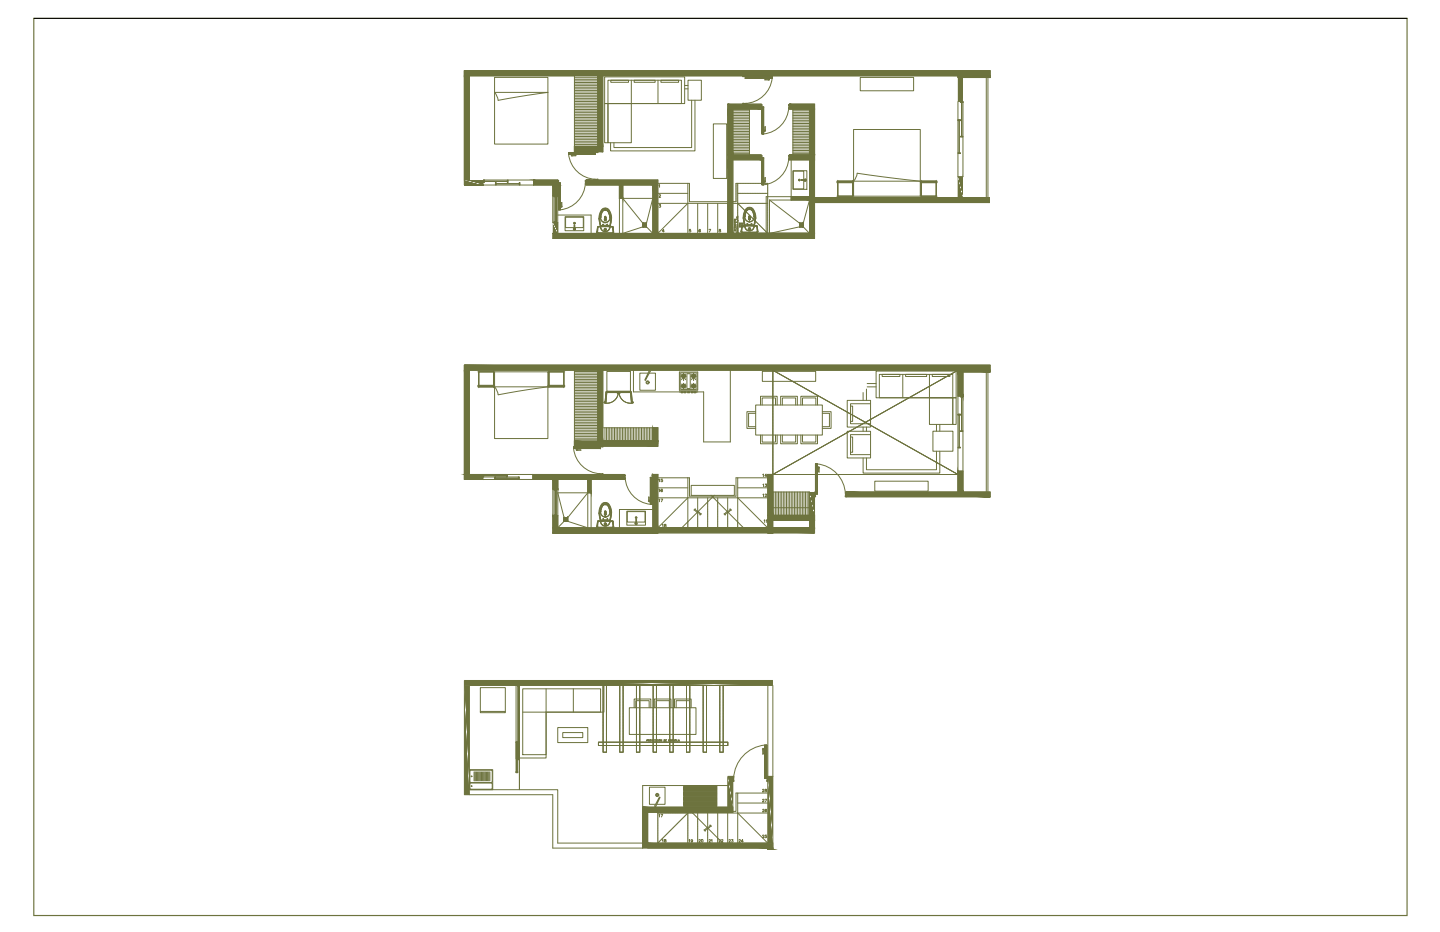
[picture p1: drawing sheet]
<svg xmlns="http://www.w3.org/2000/svg" width="432mm" height="279mm" viewBox="0 0 432 279" stroke-linecap="round" stroke-linejoin="round" font-family="sans-serif">
<!-- layer: Layer 1 -->
<path d="M139.3 21.2l157.6 1.5v-1.5zM139.3 21.2l157.6 1.5h-157.6z" fill="#000"/>
<path d="M139.3 21.2h157.6v1.5zM139.3 21.2l157.6 1.5h-157.6z" fill="none" stroke="#6d733e" stroke-width=".35"/>
<path d="M139.3 21.2l157.6 1.5v-1.5zM139.3 21.2l157.6 1.5h-157.6z" fill="#6d733e"/>
<path d="M287.2 22.7l9.7 .5v-.5zM287.2 22.7l9.7 .5h-9.7z" fill="#000"/>
<path d="M287.2 22.7h9.7v.5zM287.2 22.7l9.7 .5h-9.7z" fill="none" stroke="#6d733e" stroke-width=".35"/>
<path d="M287.2 22.7h9.7v.5zM287.2 22.7l9.7 .5h-9.7z" fill="none" stroke="#6d733e" stroke-width=".3"/>
<g fill="#6d733e">
<path d="M287.2 23.2l1.6 7.3v-7.3zM287.2 23.2l1.6 7.3h-1.6z"/>
<path d="M287.2 23.2l1.6 7.3v-7.3zM287.2 23.2l1.6 7.3h-1.6z"/>
<path d="M179.2 22.7l1.5 21.3v-21.3zM179.2 22.7l1.5 21.3h-1.5z"/>
</g>
<path d="M179.2 22.7h1.5v21.3zM179.2 22.7l1.5 21.3h-1.5z" fill="none" stroke="#6d733e" stroke-width=".3"/>
<path d="M172.3 44l8.4 1.5v-1.5zM172.3 44l8.4 1.5h-8.4z" fill="#000"/>
<path d="M172.3 44h8.4v1.5zM172.3 44l8.4 1.5h-8.4z" fill="none" stroke="#6d733e" stroke-width=".35"/>
<g fill="#6d733e">
<path d="M172.3 44l8.4 1.5v-1.5zM172.3 44l8.4 1.5h-8.4z"/>
<path d="M139.3 22.7l1.4 31.3v-31.3zM139.3 22.7l1.4 31.3h-1.4z"/>
</g>
<path d="M139.3 22.7h1.4v31.3zM139.3 22.7l1.4 31.3h-1.4z" fill="none" stroke="#6d733e" stroke-width=".3"/>
<g fill="#6d733e">
<path d="M139.3 54l5.7 1.5v-1.5zM139.3 54l5.7 1.5h-5.7z"/>
<path d="M160 54l7.2 1.5v-1.5zM160 54l7.2 1.5h-7.2z"/>
</g>
<path d="M139.3 55.5h5.7zM160 54h7.2v1.5zM160 54l7.2 1.5h-7.2z" fill="none" stroke="#6d733e" stroke-width=".3"/>
<path d="M139.3 55.5h5.7zM139.3 55.5h5.7z" fill="#000"/>
<path d="M139.3 55.5h5.7z" fill="none" stroke="#6d733e" stroke-width=".35"/>
<path d="M165.8 55.5l1.4 3.2v-3.2zM165.8 55.5l1.4 3.2h-1.4z" fill="#6d733e"/>
<path d="M165.8 55.5h1.4v3.2zM165.8 55.5l1.4 3.2h-1.4z" fill="none" stroke="#6d733e" stroke-width=".3"/>
<path d="M185.7 55.5l1 4v-4zM185.7 55.5l1 4h-1z" fill="#000"/>
<path d="M185.7 55.5h1v4zM185.7 55.5l1 4h-1z" fill="none" stroke="#6d733e" stroke-width=".35"/>
<path d="M185.7 55.5l1 4v-4zM185.7 55.5l1 4h-1z" fill="#6d733e"/>
<path d="M236.7 31.2l7.5 1.5v-1.5zM236.7 31.2l7.5 1.5h-7.5z" fill="#000"/>
<path d="M236.7 31.2h7.5v1.5zM236.7 31.2l7.5 1.5h-7.5z" fill="none" stroke="#6d733e" stroke-width=".35"/>
<g fill="#6d733e">
<path d="M236.7 31.2l7.5 1.5v-1.5zM236.7 31.2l7.5 1.5h-7.5z"/>
<path d="M218.2 31.2l10 1.5v-1.5zM218.2 31.2l10 1.5h-10z"/>
</g>
<path d="M218.2 31.2h10v1.5zM218.2 31.2l10 1.5h-10z" fill="none" stroke="#6d733e" stroke-width=".3"/>
<path d="M242.7 32.7l1.5 13.7v-13.7zM242.7 32.7l1.5 13.7h-1.5z" fill="#000"/>
<path d="M242.7 32.7h1.5v13.7zM242.7 32.7l1.5 13.7h-1.5z" fill="none" stroke="#6d733e" stroke-width=".35"/>
<path d="M242.7 32.7l1.5 13.7v-13.7zM242.7 32.7l1.5 13.7h-1.5z" fill="#6d733e"/>
<path d="M218.2 32.7l1.5 13.7v-13.7zM218.2 32.7l1.5 13.7h-1.5z" fill="#000"/>
<path d="M218.2 32.7h1.5v13.7zM218.2 32.7l1.5 13.7h-1.5z" fill="none" stroke="#6d733e" stroke-width=".35"/>
<path d="M218.2 32.7l1.5 13.7v-13.7zM218.2 32.7l1.5 13.7h-1.5z" fill="#6d733e"/>
<path d="M236.7 46.4l7.5 1.5v-1.5zM236.7 46.4l7.5 1.5h-7.5z" fill="#000"/>
<path d="M236.7 46.4h7.5v1.5zM236.7 46.4l7.5 1.5h-7.5z" fill="none" stroke="#6d733e" stroke-width=".35"/>
<g fill="#6d733e">
<path d="M236.7 46.4l7.5 1.5v-1.5zM236.7 46.4l7.5 1.5h-7.5z"/>
<path d="M218.2 46.4l10 1.5v-1.5zM218.2 46.4l10 1.5h-10z"/>
</g>
<path d="M218.2 46.4h10v1.5zM218.2 46.4l10 1.5h-10z" fill="none" stroke="#6d733e" stroke-width=".3"/>
<path d="M175.8 54l21.4 1.5v-1.5zM175.8 54l21.4 1.5h-21.4z" fill="#6d733e"/>
<path d="M175.8 54h21.4v1.5zM175.8 54l21.4 1.5h-21.4z" fill="none" stroke="#6d733e" stroke-width=".3"/>
<g fill="#6d733e">
<path d="M287.2 53l1.6 6.2v-6.2zM287.2 53l1.6 6.2h-1.6z"/>
<path d="M287.2 53l1.6 6.2v-6.2zM287.2 53l1.6 6.2h-1.6z"/>
<path d="M242.7 47.9l1.5 11.3v-11.3zM242.7 47.9l1.5 11.3h-1.5z"/>
</g>
<path d="M242.7 47.9h1.5v11.3zM242.7 47.9l1.5 11.3h-1.5z" fill="none" stroke="#6d733e" stroke-width=".3"/>
<path d="M242.7 59.2l54 1.5v-1.5zM242.7 59.2l54 1.5h-54z" fill="#6d733e"/>
<path d="M242.7 59.2h54v1.5zM242.7 59.2l54 1.5h-54z" fill="none" stroke="#6d733e" stroke-width=".3"/>
<path d="M242.7 60.7l1.5 9.3v-9.3zM242.7 60.7l1.5 9.3h-1.5z" fill="#6d733e"/>
<path d="M242.7 60.7h1.5v9.3zM242.7 60.7l1.5 9.3h-1.5z" fill="none" stroke="#6d733e" stroke-width=".3"/>
<path d="M218.2 47.9l1.5 22.1v-22.1zM218.2 47.9l1.5 22.1h-1.5z" fill="#6d733e"/>
<path d="M218.2 47.9h1.5v22.1zM218.2 47.9l1.5 22.1h-1.5zM218.2 70h26z" fill="none" stroke="#6d733e" stroke-width=".3"/>
<path d="M218.2 70h26zM218.2 70h26z" fill="#000"/>
<path d="M218.2 70h26z" fill="none" stroke="#6d733e" stroke-width=".35"/>
<path d="M195.7 55.5l1.5 14.5v-14.5zM195.7 55.5l1.5 14.5h-1.5z" fill="#6d733e"/>
<path d="M195.7 55.5h1.5v14.5zM195.7 55.5l1.5 14.5h-1.5z" fill="none" stroke="#6d733e" stroke-width=".3"/>
<g fill="#6d733e">
<path d="M165.8 66.7l1.4 3.3v-3.3zM165.8 66.7l1.4 3.3h-1.4z"/>
<path d="M165.8 70l78.4 1.5v-1.5zM165.8 70l78.4 1.5h-78.4z"/>
</g>
<path d="M179.2 22.7h-38.5v31.3M180.7 22.7h106.5M242.7 32.7v13.7M296.9 21.2h-157.6v34.3h5.7M145 54h.3M167.2 58.7v-4.7h-7.2v1.5h5.8v3.2M165.8 70h78.4v1.5zM165.8 70l78.4 1.5h-78.4zM167.2 66.7v3.3h28.5v-14.5h-19.9v-1.5h21.4v16h21M219.7 70h23" fill="none" stroke="#6d733e" stroke-width=".3"/>
<path d="M237.2 59l5.5 1v-1zM237.2 59l5.5 1h-5.5z" fill="#000"/>
<path d="M237.2 59h5.5v1zM237.2 59l5.5 1h-5.5z" fill="none" stroke="#6d733e" stroke-width=".35"/>
<path d="M237.2 59l5.5 1v-1zM237.2 59l5.5 1h-5.5z" fill="#6d733e"/>
<path d="M179.2 22.7v21.3M180.7 22.7v22.8M242.7 32.7h-6v-1.5h7.5v28h43M242.7 46.4h-6v1.5h6v22.1M288.8 59.2h7.9v1.5h-52.5v10.8M218.2 70v-38.8h10v1.5h-8.5v13.7h8.5v1.5h-8.5v22.1" fill="none" stroke="#6d733e" stroke-width=".3"/>
<path d="M287.2 22.7l1.6 .5v7.3h-1.6z" fill="#6d733e"/>
<g fill="none" stroke="#6d733e" stroke-width=".3">
<path d="M148.3 27.7l.6 .9 .5 1.5 14.9-2.4h-16M148.3 23.2h16v20h-16zM172.3 40h6.9M172.3 39.5h6.9M172.3 39h6.9M172.3 38.5h6.9M172.3 38.1h6.9M172.3 37.6h6.9M172.3 37.1h6.9M172.3 36.6h6.9M172.3 36.2h6.9M172.3 35.7h6.9"/>
<path d="M172.3 35.2h6.9M172.3 34.7h6.9M172.3 34.3h6.9M172.3 33.8h6.9M172.3 33.3h6.9M172.3 32.8h6.9M172.3 32.3h6.9M172.3 31.9h6.9M172.3 31.4h6.9M172.3 30.9h6.9M172.3 30.4h6.9M172.3 30h6.9"/>
<path d="M172.3 29.5h6.9M172.3 29h6.9M172.3 28.5h6.9M172.3 28.1h6.9M172.3 27.6h6.9M172.3 27.1h6.9M172.3 26.6h6.9M172.3 26.2h6.9M172.3 25.7h6.9M172.3 25.2h6.9M172.3 24.7h6.9M172.3 24.2h6.9"/>
<path d="M172.3 23.8h6.9M172.3 23.3h6.9M172.3 22.7v21.3M181.3 23h24v8h-24zM181.3 31h1v11.8h-1zM182.3 31h7v11.8h-7zM182.3 24h22v7h-22zM183.2 24h5.3v.7h-5.3zM189.3 24v7M190.2 24h6.3v.7h-6.3zM197.3 24v7M198.2 24h5.3v.7h-5.3z"/>
<path d="M205.3 26.6h1M205.3 25.6h1M206.3 24h4v6h-4zM207.4 30v14.2h-23.3v-1.4M208.4 30v15.2h-25.3v-2.4M213.9 37.1h4v16.4h-4zM219.7 39.9h5M219.7 39.4h5M219.7 38.9h5M219.7 38.5h5M219.7 38h5M219.7 37.5h5"/>
<path d="M219.7 37h5M219.7 36.5h5M219.7 36.1h5M219.7 35.6h5M219.7 35.1h5M219.7 34.6h5M219.7 34.2h5M219.7 33.7h5M219.7 33.2h5M219.7 32.7h5M222.7 22.8l1.1-.1 .2 .2-1.3 .1zM222.7 30.9l1.3 .2-1.2 .1z"/>
<path d="M223.5 23.1v.3zM223.5 23.4v.1M223.5 22.9v.1M223.6 23.4l7.9 .1zM224 23.1v.1M224 23.2v.1M224 23.1v.3l-.5-.3M224 23.1l-.5 .3M224 23.1v.2M224.7 32.7v13.8M228.3 31.3h.2v1.3l-.3-.1zM228.5 32.1h.1"/>
<path d="M228.5 32.1v8.1zM228.6 32.6h.3M228.6 39.6h.3M228.6 32.1h.3zM228.6 32.1l.3 .5M228.6 39.6l.3 .5M228.6 32.6v.1M228.7 39.6h-.1M228.7 32.7h.1M228.8 32.6v.1M228.9 32.6l-.3 .1M228.9 32.1l-.3 .5"/>
<path d="M228.9 39.6l-.3 .5M228.9 39.6h-.1M228.9 39.6h.1M229 32.1h.1M229.1 38.9v.6M229.1 39.3h.2M229.1 39.1h.2M229.3 38h.2l-.1 1.4zM229.3 23.8l1.4 .1-1.4 .1zM230.2 23.5h.7zM230.5 23.6v.2M230.7 23.6v.2"/>
<path d="M230.9 23.1v.3M231 23.1h-.1M231 23.1l.5 .3M231 23.1l-.1 .3M231.5 23.1v.3zM231.5 23.1l-.5 .3M231.5 23.5a8.5 8.5 0 0 1-8 7.5M231.5 23.1l-8-.1h8v.5M231.5 23.4h-8h8M236.5 31.3l.2 .2v1.1zM236.5 32.1a8.5 8.5 0 0 1-7.5 8.1M237.8 39.9h4.9"/>
<path d="M237.8 39.4h4.9M237.8 38.9h4.9M237.8 38.5h4.9M237.8 38h4.9M237.8 37.5h4.9M237.8 37h4.9M237.8 36.5h4.9M237.8 36.1h4.9M237.8 35.6h4.9M237.8 35.1h4.9M237.8 34.6h4.9M237.8 34.2h4.9"/>
<path d="M237.8 33.7h4.9M237.8 33.2h4.9M237.8 32.7h4.9M237.8 32.7v13.8M256 38.8h20v20h-20zM258 23.2h16v4h-16zM287.2 35.9h.8v.3h-.8zM287.2 30.5v28.7M287.6 36.2v9.6M287.7 36.2v9.6M288 30.5h.8v.2h-.8zM288.3 30.7v10.1"/>
<path d="M288.4 30.7v10.1M288.8 30.5v28.7M295.7 23.2v36M296.2 23.2v36M296.8 21.2h-157.5v34.3M296.9 21.2v2h-8.1M145 54h.3v.7h-.3zM145 55.5h15M145 54h15M145.3 54.4h6.8M145.3 54.3h6.8M148.6 54.7h.2v.8h-.2z"/>
<path d="M148.8 55.1h6.9M148.8 55h6.9M152.1 54h.3v.7h-.3zM155.7 54.7h.2v.8h-.2zM166.1 58.7h.8v.3h-.8zM166.1 58.7l.8 .3v7.5l-.8 .2M166.5 59v7.5M166.9 58.7l-.8 .3v7.5l.8 .2M167.3 54.1h.2v1.3l-.3-.2zM167.5 54.8v.1M167.5 54.9v8zM167.5 54.8h.1"/>
<path d="M167.6 55.4h.1M167.6 55.4h.3M167.6 54.8l.3 .1zM167.6 54.9l.3 .5M167.7 55.4h.1M167.8 55.4h.1M167.9 55.4h.1M167.9 54.9l-.3 .5M168 54.8v.1M168 54.9v8zM170.5 46.2a8.5 8.5 0 0 0 8.1 7.5M170.5 45.8l.1 .3z"/>
<path d="M170.5 45.7h8zM170.5 46.2h8zM170.5 46.1h8.1l-8.1 .1M170.5 45.7h8.1l-8.1 .1M170.5 45.7v.5M170.6 45.8l.5 .3M171.1 45.8l-.5 .3M171.1 45.8v.3M171.1 46v.1M171.1 45.8v.2M171.1 46.1h.1M171.1 45.8h.1"/>
<path d="M171.1 46.2l.7 .1zM171.3 46.5l1.4 .2-1.2 .1zM171.4 46.3v.2M171.6 46.3v.2M172.3 43.8h6.9M172.3 43.3h6.9M172.3 42.8h6.9M172.3 42.3h6.9M172.3 41.9h6.9M172.3 41.4h6.9M172.3 40.9h6.9M172.3 40.4h6.9"/>
<path d="M175.5 54.1l.3 .1-.1 1.2zM175.5 54.9a8.5 8.5 0 0 1-7.5 8M178 45.8v.3M178 45.8l.5 .3M178 45.8v.1M178 45.9v.1M178 46.1h.1M178.1 45.6l1.1-.1 .1 .3zM178.1 53.8l1.2-.1v.2l-1.1 .1zM178.5 45.8l.1 .3zM178.5 45.8l-.5 .3M178.5 46.2h.1"/>
<path d="M178.6 45.7h-.1M178.6 45.7h.1M178.6 46.2h.1M179.2 44h-6.9v1.5h8.4M185.7 55.5v4h1M185.7 59.5v10.5M186.7 59.5l6.1 7.4M186.7 59.5h9l-1.8 7.4M186.7 55.5v14.5l6.1-2M197.3 55h9.5v5.5h11.4M197.3 58h9M197.6 55.5l.2-.1v.7"/>
<path d="M197.6 58.5l.3-.2 .2 .3-.5 .6h.5M206.3 55v15M219.7 46.1h5M219.7 45.6h5M219.7 45.1h5M219.7 44.6h5M219.7 44.2h5M219.7 43.7h5M219.7 43.2h5M219.7 42.7h5M219.7 42.3h5M219.7 41.8h5"/>
<path d="M219.7 41.3h5M219.7 40.8h5M219.7 40.4h5M221.2 58h9M221.2 55v15M228.3 46.6h.2v1.3l-.3-.2zM228.5 47.4h.1M228.5 40.2h.5v-8v8M228.5 47.4v8zM228.5 55.4h.5v-8v8M228.5 47.3v.1M228.5 40.2v-8.1l.1 8.1"/>
<path d="M228.5 55.4v-8.1l.1 8.1M228.6 47.9h.3M228.6 54.8h.3M228.6 40.1l.3 .1zM228.6 47.3l.3 .1zM228.6 55.4h.3zM228.6 47.4l.3 .5M228.6 54.8l.3 .6M228.7 54.8h.2M228.7 54.8h-.1M228.9 47.9h.1M228.9 40.2v-8.1l.1 8.1"/>
<path d="M228.9 55.4v-8.1l.1 8.1M228.9 47.4l-.3 .5M228.9 54.8l-.3 .6M228.9 54.8h-.2M228.9 54.8h.1M229 47.4h.1M229 47.3v.1M229.1 54.1v.7M229.1 54.6h.2M229.1 54.4h.2M229.3 53.2h.2l-.1 1.4zM230.7 60h12l-1.8 6.9"/>
<path d="M230.7 60l9.1 6.9M230.7 60v10l9.1-2M236.5 46.6l.2 .1v1.2zM236.5 47.4a8.5 8.5 0 0 1-7.5 8M237.2 47.9v12.1M237.8 46.1h4.9M237.8 45.6h4.9M237.8 45.1h4.9M237.8 44.6h4.9M237.8 44.2h4.9M237.8 43.7h4.9M237.8 43.2h4.9"/>
<path d="M237.8 42.7h4.9M237.8 42.3h4.9M237.8 41.8h4.9M237.8 41.3h4.9M237.8 40.8h4.9M237.8 40.4h4.9M237.8 51.2h4.1v5.6h-4.1zM241 53.9v-2.6h-3.1v5.3h3.1v-2.5M241.1 54.2h.5zM241.2 54.1v.1M241.2 53.8l.3-.2 .3 .3-.1 .3h-.4M241.3 53.9h-1.1v.2h1.1"/>
<path d="M242.7 59h-12.9v11M251 58.8h5M251 54.4h5M251 54.3h30M251 54.7h5M251 54.8h5M251.2 54.3h4.5v4.5h-4.5zM251.2 54.1v5M255.7 54.1v5M276 54.3l-19-2.4-.4 1.5-.6 .9M276 54.4h5M276 54.7h5"/>
<path d="M276 54.8h5M276 58.8h5M276.2 54.3h4.5v4.5h-4.5zM276.2 54.1v5M280.7 54.1v5M287.2 45.8h.8v.2h-.8zM287.2 53h1.6M288 40.8h.8v.3h-.8zM165.8 71.5h78.4M166.1 66.5h.8v.2h-.8zM167.2 66.7h-1.4v-8h1.4v11.3M167.2 64.5h10v5.5"/>
<path d="M167.5 62.9h.5M167.5 62.9v-8.1l.1 8.1M167.6 62.3h.3M167.6 62.9h.3zM167.6 62.3l.3 .6M167.7 62.3h.1M167.8 62.3h.1M167.9 62.9v-8.1l.1 8.1M167.9 62.3l-.3 .6M167.9 62.3h.1M167.9 62.3h-.3M168 61.6l.1 .7z"/>
<path d="M168.1 61.9h.2M168.1 62.1h.2M168.3 60.7h.2l-.1 1.4zM169.4 65h5.6v4.2h-5.6zM172.1 68.4l-.2 .3 .2 .3 .4-.1v-.4M172.1 68.2h-2.5v-3.1h5.3v3.1h-2.5M172.1 68.5v-1.1h.3v1.1M172.4 68.4l.1 .1M172.5 68.3v.5zM179 69.7l.3 .3M179 69.6v.1M179 69.6h.1"/>
<path d="M179 69.6l.3 .3M179.2 68.2h.1M179.2 68.2l-.2 1.4M179.3 70h.1M179.3 69.9h4.4M179.4 67.9l-.2 .3M179.4 67.9l-.2 .3-.2 1.5M179.4 67.9h3.6l.8 .3M179.6 65.5l.5 2.4zM179.6 65.7a2.59 2.59 0 0 1 2-3.3 2.07 2.07 0 0 1 1.7 2.1l.1 1.2M179.8 65.5a2.47 2.47 0 0 1 1.7-3 1.87 1.87 0 0 1 1.7 2v1M179.8 65.5h.1"/>
<path d="M179.8 65.5l.3 2.2M180 68.1l-.6 .1M180.1 68.1l1.1-.2 1.8 .2M180.1 68a1.44 1.44 0 0 0 1.4 1.5 1.44 1.44 0 0 0 1.4-1.5M180.1 67.7l.1 .1M180.1 68a1.4 1.4 0 0 0 1.4 1.4 1.4 1.4 0 0 0 1.4-1.4M180.1 65.2a1.4 1.4 0 0 0 1.3 1.5M180.1 65.1a2.06 2.06 0 0 1 1.1-2 1.22 1.22 0 0 1 1.5 1.3l.1 .7M180.1 65.1v.1M180.1 65.2h.1M180.1 65v.2M180.1 65h.1"/>
<path d="M180.1 68a1.35 1.35 0 0 0 1.4 1.4 1.35 1.35 0 0 0 1.3-1.4M180.2 67.7v.1M180.2 68h2.6M180.2 68l-.1 .1M180.2 67.7h-.1M180.2 67.7a4.6 4.6 0 0 1 .6-4.9 1.45 1.45 0 0 1 2.2 1.3l.2 1.1-.4 2.5M180.2 67.7h2.6M180.2 67.8v.1M180.3 67.8h2.4M180.8 63.1l.5-.3a1.51 1.51 0 0 1 1.6 1.7 1.55 1.55 0 0 1-1.4 2.3 1.55 1.55 0 0 1-1.4-2.3zM180.9 63.1l-.5 .8-.3 1.1M181 66.6h.1"/>
<path d="M181.1 66.6h.3M181.2 67.8h.6M181.2 65.9h.1M181.2 65.9l.3 .2M181.3 68.9l.2-.4 .2 .4M181.3 68.9l.2 .1 .2-.1M181.3 68.9h.4M181.3 65.2l-.1 .7 .3 .2M181.3 65.2h.1M181.4 66.1h.1M181.4 66.7h.2M181.4 66.6h.2"/>
<path d="M181.5 66.1h.1M181.5 66.1v-.6v.6M181.5 65.1l-.2 .1M181.5 65.1h.1M181.5 65.2l-.2 .7 .2 .2M181.5 65.1l-.3 .8M181.5 65.2l.2 .7-.2 .2M181.5 65.2h.1M181.5 65.1l.2 .1M181.6 66.1h-.1M181.7 65.2l.1 .7M181.7 65.2h.1"/>
<path d="M181.7 65.2l.1 .7-.3 .2M181.7 65.9h.1M181.8 65.9l-.3 .2M181.8 65.9h.1M181.9 66.6h-.3M182 66.6h-.1M182.1 63.1l.5 .8 .2 1.1M182.1 63.1l-.6-.2-.6 .2M182.8 67.8v.1M182.8 67.7v.1M182.8 67.7h.1M182.8 68l.1 .1"/>
<path d="M182.8 65.1l.1 .1M182.9 65v.2M182.9 65v.1M182.9 65.2a1.4 1.4 0 0 1-1.3 1.5M182.9 67.7l-.1 .1M182.9 68.1l.7 .1M183.2 65.5l-.3 2.2M183.2 65.5h.1M183.4 65.5l-.5 2.4zM183.6 68.2l.1 1.6h-4.4l.1-1.6M183.7 70h.1M183.8 68.2l.2 1.5"/>
<path d="M183.8 68.2h.1M184 69.6l-.3 .3M184 69.6h.1M192.8 68h.1M192.8 67h1M192.8 67v1v-1M192.8 68h1M192.8 67v1M192.8 67.9v.1M192.8 66.9v.1M192.8 67h.1M192.8 66.9h1z"/>
<path d="M192.8 66.9v1.1M192.8 67.9h.1M192.9 67h.1M192.9 67.9h.1M192.9 67h-.1M192.9 67.3v.3zM193 67.5v.1M193 67.8h.1M193 67.6h.1M193 67.2h.1M193 67.7l.1 .1M193.1 67.7h.1"/>
<path d="M193.1 67.3h.1M193.1 67.2h.1M193 67.7h.1M193 67.3v.1M193.1 67.2h-.1M193.1 67.3v.3M193.1 67.3l-.1 .3M193.1 67.7v.1M193.1 67.3v.3zM193.2 67.2h-.1M193.2 67.8h.1M193.2 67.9h.1"/>
<path d="M193.2 67.6h.1M193.2 67.2h.1M193.3 67.7h.1M193.3 67.3h.1M193.3 67.1h.1M193.3 67.2h-.1M193.3 67.1h-.1M193.3 67.1l-.1 .1M193.3 67.3l-.1 .3M193.3 67.7l-.1 .2M193.3 67.9h.1M193.3 67.2h.1"/>
<path d="M193.4 67.3v.3zM193.4 67.8h-.1M193.4 67.1v.1v-.1M193.4 67.9v-.2v.2M193.5 67.2h.1M193.5 67.1v.1M193.5 67.6h.1M193.5 67.8h.1M193.5 67.7v.1M193.5 67.3h.1M193.5 67.7h.1M193.5 67.1h.1"/>
<path d="M193.5 67.3v.3M193.5 67.1l.1 .1M193.6 67.4v.2M193.6 67.3v.3M193.6 67.7h.1M193.7 67.6h.1M193.7 67.4v.2M193.7 67.3h.1M193.7 67h.1M193.7 67.3v.3M193.8 67.9h.1M193.8 67.9v.1"/>
<path d="M193.8 67h.1M193.8 66.9v.1M193.8 67h-.1M193.8 66.9l.1 .1M193.8 67l-.1 .1M193.8 66.9h.1M193.8 68h.1M193.8 67v1M193.8 67v1zM193.9 68h-.1M193.9 68l1.8 2M193.9 67v1v-1"/>
<path d="M193.9 68h.1M197.3 61h20.9v9M197.7 61.4h.4l-.3 .3a.27 .27 0 0 1 .3 .2 .27 .27 0 0 1-.2 .3 .27 .27 0 0 1-.3-.2M199.2 69.3h-.6l.4-.5v.8M206.3 61l-9 9M207.1 68.8h-.4v.3a.28 .28 0 0 1 .4 0 .28 .28 0 0 1-.1 .4 .28 .28 0 0 1-.4-.1M209.2 61v9M210 68.9v-.1a.35 .35 0 0 0-.5 .4 .35 .35 0 0 0 .5 .3 .25 .25 0 0 0-.1-.4 .25 .25 0 0 0-.3 .2M212.2 61v9M212.6 68.8h.5l-.4 .8M215.2 61v9M215.7 68.8v.2a.32 .32 0 0 1 .3 .1 .32 .32 0 0 1 0 .4h-.3a.38 .38 0 0 1 0-.4 .38 .38 0 0 1 .4-.1z"/>
<path d="M219.7 61h10.5M219.7 60.5h1v-5.5h9.5v15l-.2-.3M220.2 69v.2h.4v-.2M220.2 65.7h.4l-.4 .3h.4M220.2 68.6l.4 .3M220.2 66.5h.4M220.2 68.4h.4M220.2 68.2v.3M220.3 67v.3h.2v-.3M220.3 66.6v.3h.2v-.3M220.4 69.1v.1M220.4 68.1l-.2-.2v.2h.4"/>
<path d="M220.4 67.5v.2M220.6 67.9l-.2 .1M220.6 67.5l-.4 .1 .4 .2M220.6 68.6l-.4 .3M220.8 65.7l.6 .4M220.9 65.4h.4M220.9 69.5v.2h.4v-.2M220.9 68.2h.4l-.4 .3h.4M220.9 68.1h.4M220.9 65.6h.4M221 66.5l.1 .3 .2-.2h-.2l.1 .2M221 69l.1 .3h.2l-.1-.3"/>
<path d="M221 67.7l.1 .2 .2-.1-.1-.1M221 66.2l.3 .2M221.1 65.4v.2M221.1 69.5v.2M221.1 65.2l-.2-.2v.2h.4M221.2 67.3v.2M221.2 68.7v.2M221.2 61l.1 .1M221.3 64.8h.1M221.3 65l-.2 .1M221.3 69.9h-.4l.4 .1-.4 .1h.4M221.3 68.6l-.4 .2 .4 .1"/>
<path d="M221.3 67.2l-.4 .2 .4 .1M221.3 66.2l-.3 .2M221.3 61.1l.5 .5M221.6 66.9h1.2v1.2h-1.2zM221.6 66.9l1.2 1.2M221.9 61.6l.1 .1M222 61.8l.1 .1M222.2 61.9v.1M222.2 69.4l.3 .3M222.2 69.4h.1M222.3 62l.5 .5M222.3 69.4l.2 .3"/>
<path d="M222.4 67.9h.1M222.5 67.9l-.2 1.5M222.5 69.7h.1M222.8 62.6l.1 .1M222.8 66.9l-1.2 1.2M222.9 65.3l.4 2.3zM222.9 65.5a2.61 2.61 0 0 1 2-3.4 2.37 2.37 0 0 1 1.7 2.7v.7M222.9 62.7l1.5 1.4M223 65.3a2.46 2.46 0 0 1 1.7-3 2.01 2.01 0 0 1 1.8 2.2v.8M223 65.3h.1M223 65.2l.3 2.2M223.3 67.8l-.7 .2"/>
<path d="M223.3 67.8a1.44 1.44 0 0 0 1.4 1.4 1.44 1.44 0 0 0 1.5-1.4M223.3 67.5l.2 .1M223.3 67.8a1.4 1.4 0 0 0 1.4 1.4 1.4 1.4 0 0 0 1.4-1.4M223.4 65a1.42 1.42 0 0 0 1.3 1.5M223.4 65h.1M223.4 64.8v.2M223.4 64.8h.1M223.4 67.8a1.35 1.35 0 0 0 1.3 1.3 1.35 1.35 0 0 0 1.4-1.3M223.4 64.8v-.4a1.58 1.58 0 0 1 1.3-1.7h.1a1.6 1.6 0 0 1 1.2 1.7l.1 .4M223.4 67.8h2.7M223.4 67.8h-.1M223.4 67.4h2.7"/>
<path d="M223.4 67.4l.1 .2M223.4 67.4l-.1 .1M223.4 67.4a4.7 4.7 0 0 1 .6-4.8 1.43 1.43 0 0 1 1.5 0 1.43 1.43 0 0 1 .7 1.3l.2 1.1-.3 2.4M223.5 67.6h.1M223.6 67.6h2.3M224 62.9l.6-.3a2.02 2.02 0 0 1 1.7 1.9 2.02 2.02 0 0 1-1.6 2.1 1.75 1.75 0 0 1-1.1-2.9zM224.2 66.3l.5 .1M224.4 64.2l.1 .1M224.5 67.6h.5M224.5 65.7h.1M224.5 65.7l.2 .2M224.5 68.6l.2-.3 .3 .4"/>
<path d="M224.5 68.7l.2 .1 .3-.1M224.5 68.6l.5 .1M224.5 65v.7l.2 .2M224.5 65h.1M224.5 64.3l.5 .5M224.6 65l-.1 .7M224.6 65.8l.1 .1M224.7 66.4h.1M224.7 66.5h.1M224.7 65.8v.1M224.7 65.8l.1-.5v.6M224.7 65.9h.1"/>
<path d="M224.7 64.9h.1M224.7 64.9l-.1 .1M224.7 64.8h.1M224.7 64.8l-.2 .2M224.7 65l-.2 .7 .2 .2M224.8 65l.2 .7-.2 .2M224.8 65h.1M224.8 65.9h.1M224.8 64.9l.1 .1M224.8 64.8l.2 .2M224.8 65.8v.1M224.9 65l.1 .7"/>
<path d="M225 65h.1M225 65v.7l-.2 .2M225 65.7h.1M225 65.7l-.2 .2M225.1 64.8l.1 .1M225.2 65h.1M225.3 66.3l-.5 .1M225.3 65.1l.1 .1M225.5 65.2l1.4 1.4M225.5 63.2l.6 1.7M225.5 63.2l-.1-.2a1.23 1.23 0 0 0-1.9 1.2l-.1 .7M226 67.6h.1"/>
<path d="M226.1 67.4l-.1 .2M226.1 67.4l.1 .1M226.1 64.8v.1M226.1 67.8h.1M226.1 64.8v.2M226.1 65a1.42 1.42 0 0 1-1.3 1.5M226.1 65h.1M226.2 67.5l-.2 .1M226.2 67.8l.7 .2M226.2 67.8l-1.7-.1-1.2 .1M226.5 65.3l-.3 2.2M226.5 65.3h.1"/>
<path d="M226.6 65.3l-.4 2.3zM226.8 67.7l.2 .2M226.8 67.7h-3.5l-.9 .2M226.8 67.7l.3 .2M226.9 68l.1 1.5-4.5 .1 .1-1.6M226.9 66.7l.1 .1M227 69.7h.1M227 69.7h-4.5M227.1 66.8l.4 .5M227.1 67.9l.2 1.5M227.1 67.9h.1M227.2 69.4l-.2 .3"/>
<path d="M227.3 69.4h.1M227.6 67.3l.1 .1M227.7 67.5l.6 .6M228.4 68.1l.7 .8M229.2 68.9l.1 .1M229.3 69.1l.1 .1M229.4 69.2l.1 .1M229.6 69.3l.2 .3M229.8 69.6l.1 .1M239.8 67v1v-1M239.8 68h.1M239.8 67h1"/>
<path d="M239.8 68h1M239.8 67v1zM239.8 67.9v.1M239.8 66.9v.1M239.8 67h.1M239.8 66.9h1zM239.8 66.9v1.1M239.8 67.9h.1M239.9 67h.1M239.9 67.9h.1M239.9 67h-.1M239.9 67.3v.3z"/>
<path d="M240 67.8h.1M240 67.5v.1M240 67.6h.1M240 67.2h.1M240 67.7l.1 .1M240.1 67.7h.1M240.1 67.3h.1M240.1 67.2h.1M240 67.7h.1M240.1 67.3l-.1 .1M240.1 67.2h-.1M240.1 67.3v.3"/>
<path d="M240.1 67.3l-.1 .3M240.1 67.7v.1M240.1 67.3v.3zM240.2 67.2h-.1M240.2 67.8h.1M240.2 67.9h.1M240.2 67.6h.1M240.2 67.2h.1M240.3 67.7h.1M240.3 67.3h.1M240.3 67.1h.1M240.3 67.2h-.1"/>
<path d="M240.3 67.1h-.1M240.3 67.1l-.1 .1M240.3 67.3l-.1 .3M240.3 67.7l-.1 .2M240.3 67.9h.1M240.3 67.2h.1M240.4 67.3v.3zM240.4 67.8h-.1M240.4 67.1v.1v-.1M240.4 67.9v-.2v.2M240.5 67.2h.1M240.5 67.1v.1"/>
<path d="M240.5 67.6h.1M240.5 67.8h.1M240.5 67.7v.1M240.5 67.3h.1M240.5 67.7h.1M240.5 67.1h.1M240.5 67.3v.3M240.6 67.4v.2M240.6 67.3v.3M240.6 67.2h.1M240.6 67.7h.1M240.7 67.6h.1"/>
<path d="M240.7 67.4v.2M240.7 67.3h.1M240.7 67h.1M240.7 67.3v.3M240.8 67.9h.1M240.8 67.9v.1M240.8 67h.1M240.8 66.9v.1M240.8 67h-.1M240.8 66.9l.1 .1M240.8 67l-.1 .1M240.8 66.9h.1"/>
<path d="M240.8 68h.1M240.8 67v1M240.8 67v1zM240.9 68h-.1M240.9 68l1.8 2M240.9 67v1v-1M240.9 68h.1"/>
<circle cx="223.5" cy="23.5" r=".03"/>
<circle cx="223.5" cy="23" r=".03"/>
<circle cx="228.5" cy="32.1" r=".03"/>
<circle cx="229" cy="32.1" r=".03"/>
<circle cx="167.5" cy="54.9" r=".03"/>
<circle cx="168" cy="54.9" r=".03"/>
<circle cx="178.6" cy="46.2" r=".03"/>
<circle cx="178.6" cy="45.7" r=".03"/>
<circle cx="228.5" cy="47.4" r=".03"/>
<circle cx="229" cy="47.4" r=".03"/>
<circle cx="239.7" cy="54" r=".24"/>
<circle cx="239.7" cy="54" r=".19"/>
<circle cx="241.5" cy="54" r=".24"/>
<circle cx="172.2" cy="68.7" r=".24"/>
<circle cx="172.2" cy="66.9" r=".24"/>
<circle cx="172.2" cy="66.9" r=".19"/>
<circle cx="180.9" cy="67.3" r=".1"/>
<circle cx="180.9" cy="67.3" r=".07"/>
<circle cx="181.5" cy="68.8" r=".25"/>
<circle cx="181.5" cy="68.8" r=".34"/>
<circle cx="182.1" cy="67.3" r=".1"/>
<circle cx="182.1" cy="67.3" r=".07"/>
<circle cx="192.9" cy="67.9" r=".06"/>
<circle cx="192.9" cy="67" r=".06"/>
<circle cx="193.8" cy="67.9" r=".06"/>
<circle cx="193.8" cy="67" r=".06"/>
<circle cx="220.3" cy="66.2" r=".18"/>
<circle cx="222.2" cy="67.5" r=".5"/>
<circle cx="224.1" cy="67.1" r=".1"/>
<circle cx="224.1" cy="67.1" r=".07"/>
<circle cx="224.7" cy="68.6" r=".25"/>
<circle cx="224.7" cy="68.6" r=".34"/>
<circle cx="225.4" cy="67.1" r=".1"/>
<circle cx="225.4" cy="67.1" r=".07"/>
<circle cx="239.9" cy="67" r=".06"/>
<circle cx="239.9" cy="67.9" r=".06"/>
<circle cx="240.8" cy="67.9" r=".06"/>
<circle cx="240.8" cy="67" r=".06"/>
</g>
<path d="M139.3 109.5l157.6 1.5v-1.5zM139.3 109.5l157.6 1.5h-157.6z" fill="#6d733e"/>
<path d="M139.3 109.5h157.6v1.5zM139.3 109.5l157.6 1.5h-157.6zM287.2 111h9.7v.5zM287.2 111l9.7 .5h-9.7z" fill="none" stroke="#6d733e" stroke-width=".3"/>
<g fill="#000">
<path d="M287.2 111.5l1.6 7.2v-7.2zM287.2 111.5l1.6 7.2h-1.6z"/>
<path d="M287.2 111l9.7 .5v-.5zM287.2 111l9.7 .5h-9.7z"/>
</g>
<path d="M287.2 111h9.7v.5zM287.2 111l9.7 .5h-9.7zM287.2 111.5h1.6v7.2zM287.2 111.5l1.6 7.2h-1.6z" fill="none" stroke="#6d733e" stroke-width=".35"/>
<path d="M287.2 111.5l1.6 7.2v-7.2zM287.2 111.5l1.6 7.2h-1.6z" fill="#6d733e"/>
<path d="M195.7 128.2l1.5 4v-4zM195.7 128.2l1.5 4h-1.5z" fill="#000"/>
<path d="M195.7 128.2h1.5v4zM195.7 128.2l1.5 4h-1.5z" fill="none" stroke="#6d733e" stroke-width=".35"/>
<g fill="#6d733e">
<path d="M195.7 128.2l1.5 4v-4zM195.7 128.2l1.5 4h-1.5z"/>
<path d="M179.2 111l1.5 21.2v-21.2zM179.2 111l1.5 21.2h-1.5z"/>
</g>
<path d="M179.2 111h1.5v21.2zM179.2 111l1.5 21.2h-1.5zM179.2 132.2h18z" fill="none" stroke="#6d733e" stroke-width=".3"/>
<g fill="#000">
<path d="M179.2 132.2h18zM179.2 132.2h18z"/>
<path d="M172.3 132.2l24.9 1.5v-1.5zM172.3 132.2l24.9 1.5h-24.9z"/>
</g>
<path d="M172.3 132.2h24.9v1.5zM172.3 132.2l24.9 1.5h-24.9zM179.2 132.2h18z" fill="none" stroke="#6d733e" stroke-width=".35"/>
<g fill="#6d733e">
<path d="M172.3 132.2l24.9 1.5v-1.5zM172.3 132.2l24.9 1.5h-24.9z"/>
<path d="M139.3 111l1.4 31.2v-31.2zM139.3 111l1.4 31.2h-1.4z"/>
</g>
<path d="M139.3 111h1.4v31.2zM139.3 111l1.4 31.2h-1.4z" fill="none" stroke="#6d733e" stroke-width=".3"/>
<path d="M195.7 142.2l1.6 1.5v-1.5zM195.7 142.2l1.6 1.5h-1.6z" fill="#000"/>
<path d="M195.7 142.2h1.6v1.5zM195.7 142.2l1.6 1.5h-1.6z" fill="none" stroke="#6d733e" stroke-width=".35"/>
<g fill="#6d733e">
<path d="M195.7 142.2l1.6 1.5v-1.5zM195.7 142.2l1.6 1.5h-1.6z"/>
<path d="M139.3 142.2l5.5 1.5v-1.5zM139.3 142.2l5.5 1.5h-5.5zM139.3 143.7h5.5zM139.3 143.7h5.5z"/>
</g>
<path d="M139.3 142.2h5.5v1.5zM139.3 142.2l5.5 1.5h-5.5zM139.3 143.7h5.5z" fill="none" stroke="#6d733e" stroke-width=".3"/>
<path d="M159.8 142.2l27.4 1.5v-1.5zM159.8 142.2l27.4 1.5h-27.4z" fill="#6d733e"/>
<path d="M159.8 142.2h27.4v1.5zM159.8 142.2l27.4 1.5h-27.4z" fill="none" stroke="#6d733e" stroke-width=".3"/>
<path d="M165.8 143.7l1.5 2.9v-2.9zM165.8 143.7l1.5 2.9h-1.5z" fill="#000"/>
<path d="M165.8 143.7h1.5v2.9zM165.8 143.7l1.5 2.9h-1.5z" fill="none" stroke="#6d733e" stroke-width=".35"/>
<path d="M165.8 143.7l1.5 2.9v-2.9zM165.8 143.7l1.5 2.9h-1.5z" fill="#6d733e"/>
<path d="M287.2 141.2l1.6 6.3v-6.3zM287.2 141.2l1.6 6.3h-1.6z" fill="#000"/>
<path d="M287.2 141.2h1.6v6.3zM287.2 141.2l1.6 6.3h-1.6z" fill="none" stroke="#6d733e" stroke-width=".35"/>
<path d="M287.2 141.2l1.6 6.3v-6.3zM287.2 141.2l1.6 6.3h-1.6z" fill="#6d733e"/>
<path d="M176.3 143.7l.9 4v-4zM176.3 143.7l.9 4h-.9z" fill="#000"/>
<path d="M176.3 143.7h.9v4zM176.3 143.7l.9 4h-.9z" fill="none" stroke="#6d733e" stroke-width=".35"/>
<g fill="#6d733e">
<path d="M176.3 143.7l.9 4v-4zM176.3 143.7l.9 4h-.9z"/>
<path d="M253.8 147.5l43.1 1.5v-1.5zM253.8 147.5l43.1 1.5h-43.1z"/>
</g>
<path d="M253.8 147.5h43.1v1.5zM253.8 147.5l43.1 1.5h-43.1z" fill="none" stroke="#6d733e" stroke-width=".3"/>
<path d="M242.7 147.5l1.5 7v-7zM242.7 147.5l1.5 7h-1.5z" fill="#000"/>
<path d="M242.7 147.5l1.5 7v-7zM242.7 147.5l1.5 7h-1.5z" fill="#6d733e"/>
<path d="M230.2 142.2l1.6 12.3v-12.3zM230.2 142.2l1.6 12.3h-1.6z" fill="#000"/>
<path d="M230.2 142.2h1.6v12.3zM230.2 142.2l1.6 12.3h-1.6z" fill="none" stroke="#6d733e" stroke-width=".35"/>
<path d="M230.2 142.2l1.6 12.3v-12.3zM230.2 142.2l1.6 12.3h-1.6z" fill="#6d733e"/>
<path d="M230.2 154.5l14 1.5v-1.5zM230.2 154.5l14 1.5h-14z" fill="#000"/>
<path d="M230.2 154.5h14v1.5zM230.2 154.5l14 1.5h-14z" fill="none" stroke="#6d733e" stroke-width=".35"/>
<path d="M230.2 154.5l14 1.5v-1.5zM230.2 154.5l14 1.5h-14z" fill="#6d733e"/>
<path d="M230.2 156l1.6 2.2v-2.2zM230.2 156l1.6 2.2h-1.6z" fill="#000"/>
<path d="M230.2 156h1.6v2.2zM230.2 156l1.6 2.2h-1.6z" fill="none" stroke="#6d733e" stroke-width=".35"/>
<g fill="#6d733e">
<path d="M230.2 156l1.6 2.2v-2.2zM230.2 156l1.6 2.2h-1.6z"/>
<path d="M195.8 143.7l1.5 14.5v-14.5zM195.8 143.7l1.5 14.5h-1.5z"/>
</g>
<path d="M195.8 143.7h1.5v14.5zM195.8 143.7l1.5 14.5h-1.5z" fill="none" stroke="#6d733e" stroke-width=".3"/>
<path d="M242.7 156l1.5 2.2v-2.2zM242.7 156l1.5 2.2h-1.5z" fill="#6d733e"/>
<path d="M195.8 158.2h48.4zM242.7 156h1.5v2.2zM242.7 156l1.5 2.2h-1.5z" fill="none" stroke="#6d733e" stroke-width=".3"/>
<path d="M195.8 158.2h48.4zM195.8 158.2h48.4z" fill="#000"/>
<path d="M195.8 158.2h48.4z" fill="none" stroke="#6d733e" stroke-width=".35"/>
<path d="M165.8 154.6l1.5 3.6v-3.6zM165.8 154.6l1.5 3.6h-1.5z" fill="#6d733e"/>
<path d="M165.8 154.6h1.5v3.6zM165.8 154.6l1.5 3.6h-1.5z" fill="none" stroke="#6d733e" stroke-width=".3"/>
<path d="M165.8 158.2l78.4 1.5v-1.5zM165.8 158.2l78.4 1.5h-78.4z" fill="#6d733e"/>
<g fill="none" stroke="#6d733e" stroke-width=".3">
<path d="M143.3 116h26M143.3 115.9h5M143.3 115.6h5M143.3 115.5h5M143.3 111.5h5M143.6 111.5h4.5v4.5h-4.5zM143.6 111.2v5M148.1 111.2v5M148.3 116l.6 .8 .5 1.5 14.9-2.3M148.3 111.5h16v20h-16zM164.3 111.5h5M164.3 115.9h5"/>
<path d="M164.3 115.6h5M164.3 115.5h5M164.6 111.5h4.5v4.5h-4.5zM164.6 111.2v5M169.1 111.2v5M172.3 119.9h6.9M172.3 119.5h6.9M172.3 119h6.9M172.3 118.5h6.9M172.3 118h6.9M172.3 117.6h6.9M172.3 117.1h6.9"/>
<path d="M172.3 116.6h6.9M172.3 116.1h6.9M172.3 115.6h6.9M172.3 115.2h6.9M172.3 114.7h6.9M172.3 114.2h6.9M172.3 113.7h6.9M172.3 113.3h6.9M172.3 112.8h6.9M172.3 112.3h6.9M172.3 111.8h6.9M172.3 111.4h6.9"/>
<path d="M172.3 111v21.2M181.5 119.9v.4M181.5 119.6v.3M181.6 119.1l-.1 .4M181.6 118.3v.8M181.7 118.1l-.1 .2M181.7 117.7v.3M181.8 119.9l-.1 .3M181.8 119.8h.1M181.8 119.4v.3M181.8 119v.4M181.9 118.6l-.1 .4"/>
<path d="M181.9 117.4l-.2 .2M181.9 118.4v.2M181.9 118.3h.1M181.9 117.4l.1 .1M181.9 118v.2M182 117.5l-.1 .5M182 117.4h3.4v.3h-3.4zM182 111.4h7v5.9h-7zM182.1 117.4h6.9M184.3 120h-.1M184.4 119.9l-.1 .1M184.7 119.6l-.3 .3"/>
<path d="M184.9 119.3l-.2 .3M185.1 118.9l-.2 .4M185.1 117.7h.3v.3h-.3zM185.2 118.8h-.1M185.4 117.6l-.2 1.2M185.4 117.5v.1M185.6 117.4h3.4v.3h-3.4zM185.6 117.5h.1M185.6 117.7v.1M185.6 117.8l.1 .3M185.6 117.7h.3v.3h-.3zM185.7 118.1v.1"/>
<path d="M185.7 118.2v.2M185.7 118.4l.1 .1M185.8 118.5h.1M185.8 118.6h.1M185.8 118.7l.2 .4M186 119.1h.1M186.1 119.2l.1 .2M186.2 119.4l.1 .1M186.3 119.5h.1M186.3 119.6h.1M186.4 119.6v.1M186.4 119.7h.1"/>
<path d="M186.5 119.8h.1M186.6 119.8v.1M186.6 119.9h.1M186.7 120h.1M189 117.5l.3-.1v.2M189.1 117.5v.4M189.1 117.9v.3M189.1 118.3l.1 .3M189.2 118.6v.5M189.2 119.1v.3M189.2 119.5l.1 .3M189.3 119.9v.2"/>
<path d="M189.3 117.6l.1 .3M189.4 118v.3M189.4 118.3v.1M189.4 118.4v.4M189.4 118.8l.1 .3M189.5 119.1v.1M189.5 119.2h.1M189.5 119.3v.2M189.5 119.6v.5M194.3 111.9h-2.4v5.1h4.6v-5.1h-1.8M194.7 111.1l.3 .2-1.5 2.7-.2-.1zM203.7 111.5h5.5v5.5h-5.5z"/>
<path d="M204 111.9v4.7M204.1 112.8h.7M204.1 115.7h.7M204.1 111.8h4.7M204.1 116.7h4.7M204.3 117.5v.2h.5v-.2M204.4 112.2l.4 .4M204.4 115.1l.4 .5M204.5 117.5v.2M204.8 115.9l-.4 .4M204.8 112.9l-.4 .9M205 111.9v.7"/>
<path d="M205 113v1.1M205 114.9v.6M205 115.9v.7M205.1 115.9l.5 .4M205.1 112.9l.5 .9M205.1 117.5v.2h.5v-.2M205.2 112.8h.6M205.2 115.7h.6M205.4 117.5v.2M205.6 112.2l-.5 .4M205.6 115.1l-.5 .5M206 112.1v4.3"/>
<path d="M206.1 116.5h.8M206.1 112h.8M206.2 117.5v.2h.5v-.2M206.5 117.5v.2M207 112.1v4.3M207.1 112.8h.7M207.1 115.7h.7M207.3 117.5v.2h.5v-.2M207.4 112.2l.4 .4M207.4 115.1l.4 .5M207.6 117.5v.2M207.8 115.9l-.4 .4"/>
<path d="M207.8 112.9l-.4 .9M208 111.9v.7M208 113v1.1M208 114.9v.6M208 115.9v.7M208.1 115.9l.5 .4M208.1 112.9l.5 .9M208.2 112.8h.6M208.2 115.7h.6M208.4 117.5v.2M208.6 112.2l-.5 .4M208.6 115.1l-.5 .5"/>
<path d="M208.7 117.5v.2h-.5v-.2M209 111.9v4.7M219 111v21.5h-8v-15h-21.1v-6.5M228.6 111.3h16v3h-16zM231.8 111l.1 .1M231.8 111.1v31.1M231.9 111.1h.1M232 111.1v.1M232.1 111.2l.3 .2M232.4 111.4h.1M232.5 111.4h.1M232.6 111.5h.1"/>
<path d="M232.6 111.5l.4 .2M233 111.7h.1M233.1 111.8h.1M233.2 111.8l.3 .2M233.6 112h.1M233.6 112l.4 .3M234 112.3h.1M234.1 112.3h.1M234.2 112.3l.1 .1M234.3 112.4l.1 .1M234.4 112.5h.1M234.5 112.5v.1"/>
<path d="M234.5 112.6h.1M234.6 112.6h.1M234.7 112.6l.1 .1M234.8 112.7l.2 .1M235.1 112.9h.1M235.1 112.9l.4 .2M235.5 113.1h.1M235.6 113.1v.1M235.7 113.2h.1M235.7 113.2l.3 .2M236 113.4h.1M236.1 113.4l.4 .3"/>
<path d="M236.6 113.7h.1M236.6 113.7l.5 .3M237.1 114h.1M237.2 114l.1 .1M237.4 114.1l.1 .1M237.5 114.2v.1M237.5 114.3h.1M237.6 114.3h.1M237.7 114.3v.1M237.8 114.4l.2 .1M238.1 114.6h.1M238.2 114.6v.1"/>
<path d="M238.3 114.7h.1M238.4 114.7l.1 .1M238.5 114.8h.1M238.6 114.8v.1M238.7 114.9h.1M238.8 115l.4 .2M239.2 115.2h.1M239.3 115.2l.3 .2M239.6 115.4h.1M239.6 115.4l.1 .1M239.7 115.5l.4 .2M240.2 115.7v.1"/>
<path d="M240.2 115.8l.5 .2M240.7 116h.1M240.8 116.1l.3 .1M241.1 116.2v.1M241.1 116.3h.1M241.2 116.3h.1M241.3 116.4h.1M241.3 116.4l.2 .1M241.5 116.5h.1M241.6 116.5v.1M241.7 116.6h.1M241.8 116.7h.1"/>
<path d="M241.9 116.7l.3 .2M242.2 116.9h.1M242.3 116.9l.4 .3M242.7 117.2h.1M242.8 117.2l.3 .2M243.1 117.4h.1M243.2 117.4h.1M243.2 117.5h.1M243.3 117.5l.5 .3M243.8 117.8l.3 .2M244.2 118h.1M244.3 118.1h.1"/>
<path d="M244.3 118.1l.5 .2M244.8 118.3l.1 .1M244.9 118.4l.1 .1M245.1 118.5l.2 .1M245.3 118.6l.5 .3M245.8 118.9h.1M245.8 118.9l.9 .5M246.7 119.4h.1M246.8 119.4v.1M246.8 119.5h.1M246.9 119.5l.3 .2M247.2 119.7h.1"/>
<path d="M247.3 119.7v.1M247.4 119.8h.1M247.4 119.8l.4 .2M258.8 117.7v2.3M259.8 116.6v3.4M260 115h2.7M260 116h2.7M262.7 111.2h24v8h-24zM263.7 112.2h22v7h-22zM264.5 112.2h5.3v.7h-5.3zM270.7 112.2v7M271.6 112.2h6.3v.7h-6.3z"/>
<path d="M271.7 119.7l-.8 .5M271.8 119.7h-.1M272.2 119.4l-.4 .3M272.3 119.4h.1M272.8 119.2l-.5 .2M272.8 119.1h.1M273.3 118.9l-.5 .2M273.3 118.8h.1M274.3 118.3l-.9 .5M274.3 118.3h.1M274.4 118.2l-.1 .1M274.5 118.2h-.1"/>
<path d="M274.8 118l-.3 .2M274.8 118h.1M275.4 117.7l-.5 .3M275.7 117.5l-.3 .2M275.8 117.5h-.1M275.8 117.4h.1M275.9 117.4h.1M276.3 117.1l-.4 .3M276.4 117.1h.1M276.9 116.8l-.5 .3M276.9 116.8h.1M277.1 116.7l-.1 .1"/>
<path d="M277.2 116.7h.1M277.3 116.6h-.1M277.3 116.6h.1M277.4 116.5v.1M277.5 116.5h-.1M277.5 116.5h.1M277.7 116.4l-.2 .1M277.8 116.3l-.1 .1M277.9 116.3h-.1M277.9 116.2v.1M278 116.2h-.1M278.1 116.2h-.1"/>
<path d="M278.4 116l-.3 .2M278.4 116h.1M278.7 119.2h7v8h-7zM278.7 112.2v7M278.9 115.7l-.4 .2M279 115.7h-.1M279.6 112.2h5.3v.7h-5.3zM279.9 115.1l-.9 .5M279.9 115.1h.1M280 115.1h.1M280.2 115l-.2 .1M280.3 114.9h-.1"/>
<path d="M280.4 114.8v.1M280.5 114.8h-.1M280.5 114.8h.1M280.6 114.7v.1M280.7 114.7h-.1M281 114.5l-.2 .2M281.3 114.3l-.3 .2M281.4 114.3h-.1M281.4 114.3h.1M281.5 114.2v.1M281.6 114.2h-.1M281.6 114.1v.1"/>
<path d="M281.8 114l-.1 .1M281.9 114h.1M282 114h-.1M282 113.9v.1M282.5 113.7l-.4 .2M282.6 113.6l-.1 .1M282.9 113.4l-.3 .2M283 113.4h-.1M283 113.4h.1M283.1 113.3l-.1 .1M283.4 113.1l-.3 .2M283.5 113.1h-.1"/>
<path d="M283.7 113l-.2 .1M284 112.8l-.3 .2M284.1 112.8h-.1M284.2 112.7l-.1 .1M284.3 112.6l-.1 .1M284.4 112.6h-.1M284.5 112.6h-.1M284.5 112.5v.1M284.6 112.5h-.1M284.7 112.4l-.1 .1M284.8 112.3l-.1 .1M284.9 112.3h.1"/>
<path d="M285 112.3h-.1M285 112.2v.1M285.1 112.2h.1M285.4 112l-.3 .2M285.5 112h.1M285.6 111.9l-.1 .1M285.6 111.9h.1M285.7 119.2h1v8h-1zM286 111.7l-.3 .2M286 111.7h.1M286.1 111.6l-.1 .1M286.1 111.6h.1"/>
<path d="M287 111.1l-.8 .5M287.1 111.1h-.1M287.2 111h-106.5v21.2h15v-4M287.2 118.7v28.8h-33.4v1.5M287.2 111v7.7h1.6v-7.2h8.1v-2h-157.6v34.2M287.2 111l-.1 .1M288 118.7h.8v.3h-.8zM288.3 119v10.1M288.4 119v10.1M288.8 118.7v22.5M295.7 111.5v36M296.2 111.5v36"/>
<path d="M296.8 109.5h-157.5v34.2M172 134.5a8.5 8.5 0 0 0 8.1 7.5M172 134.1l.1 .3zM172 134.1l8.1-.1h-8.1v.5M172 134.5h8zM172 134.4h8.1l-8.1 .1M172.1 134.1l.5 .3M172.3 131.8h6.9M172.3 131.4h6.9M172.3 130.9h6.9M172.3 130.4h6.9M172.3 129.9h6.9"/>
<path d="M172.3 129.5h6.9M172.3 129h6.9M172.3 128.5h6.9M172.3 128h6.9M172.3 127.6h6.9M172.3 127.1h6.9M172.3 126.6h6.9M172.3 126.1h6.9M172.3 125.6h6.9M172.3 125.2h6.9M172.3 124.7h6.9M172.3 124.2h6.9"/>
<path d="M172.3 123.7h6.9M172.3 123.3h6.9M172.3 122.8h6.9M172.3 122.3h6.9M172.3 121.8h6.9M172.3 121.4h6.9M172.3 120.9h6.9M172.3 120.4h6.9M172.6 134.2v.1M172.6 134.1v.1M172.6 134.1h.1M172.6 134.3v.1"/>
<path d="M172.6 134.1l-.5 .3M172.6 134.1v.3M172.6 134.4h.1M172.6 134.5l.7 .1zM172.9 134.6l-.1 .2 1.4 .2-1.2 .1-.2-.3M173.1 134.6v.2M179.5 134.1v.3M179.5 134.1l.5 .3M179.5 134.1v.1M179.5 134.2v.2M179.6 133.8l1.1-.1 .1 .3zM180 134.1l.1 .3z"/>
<path d="M180 134.1l-.5 .3M180.1 134.5h-.1M180.1 133.9l-.1 .1M181 128.2h16.2v5.5h-24.9v-1.5h6.9v-21.2h-38.5v31.2M181.1 120.6l.1 .2M181.2 120.5l-.1 .1M181.2 120.5h.2M181.4 120.5h.1M181.4 128.2v4M181.4 120.6l.2 .2M181.4 120.4v.4h-.2M181.5 120.3v.1"/>
<path d="M181.7 120.9h.1M181.7 120.9h.3M181.7 120.2l-.1 .7M181.9 128.2v4M182.3 120.9h-.3M182.4 128.2v4M182.8 128.2v4M183.1 120.7l-.7 .2M183.2 120.7h-.1M183.3 128.2v4M183.5 120.5l-.3 .2M183.8 120.4l-.3 .1"/>
<path d="M183.8 128.2v4M184 120.2l-.2 .2M184.1 120.2h-.1M184.1 120.1v.1M184.2 120.1h.1M184.3 128.2v4M184.7 128.2v4M185.2 128.2v4M185.7 128.2v4M186.2 128.2v4M186.6 128.2v4M186.8 120l.1 .1"/>
<path d="M186.9 120.1l.1 .1M187 120.2l.4 .3M187.1 128.2v4M187.5 120.5l.4 .2M187.6 128.2v4M187.9 120.7h.1M188 120.7h.1M188.1 128.2v4M188.1 120.7l.2 .1M188.4 120.8l.3 .1M188.5 128.2v4M188.7 120.9h.1"/>
<path d="M189 128.2v4M189.3 120.1v.8l.3-.1v-.2M189.3 120.9h-.5M189.5 128.2v4M189.6 120.1v.1M189.6 120.2v.1M189.6 120.3v.2M189.6 120.5v.3h.2M189.8 120.5h-.2M189.9 120.5v.1M189.9 120.6v.2M190 128.2v4"/>
<path d="M190.5 128.2v4M190.9 128.2v4M191.4 128.2v4M191.9 128.2v4M192.4 128.2v4M192.8 128.2v4M193.3 128.2v4M193.8 128.2v4M194.3 128.2v4M194.7 128.2v4M195.2 128.2v4M195.7 128.2v4"/>
<path d="M226.6 121.4h20v9h-20zM226.6 123.9h-2.1v4h2.1M226.6 123.4h-2.6v5h2.6M228 121.4v-2.6h5v2.6M228 130.4v2.6h5v-2.6M228.5 121.4v-2.1h4v2.1M228.5 130.4v2.1h4v-2.1M234.1 121.4v-2.6h5v2.6M234.1 130.4v2.6h5v-2.6M234.6 121.4v-2.1h4v2.1M234.6 130.4v2.1h4v-2.1M236.5 139.5l-.9 .6"/>
<path d="M236.6 139.5h.1M236.7 139.5h-.1M236.7 139.4h.1M237.1 139.2l-.3 .2M237.6 139l-.5 .2M237.7 138.9h-.1M237.7 138.9h.1M237.9 138.8l-.1 .1M238 138.7l-.1 .1M238 138.7h.1M238.1 138.7h.1M238.2 138.6h-.1"/>
<path d="M238.2 138.6h.1M238.4 138.5l-.1 .1M239.1 138.1l-.7 .4M239.2 138.1h-.1M239.2 138v.1M239.3 138h.1M239.5 137.9l-.2 .1M239.6 137.8l-.1 .1M239.6 137.8h.1M239.7 137.8h-.1M240.1 121.4v-2.6h5v2.6M240.1 130.4v2.6h5v-2.6"/>
<path d="M240.5 137.3l-.8 .5M240.6 137.3h.1M240.6 121.4v-2.1h4v2.1M240.6 130.4v2.1h4v-2.1M240.7 137.2h-.1M240.7 137.2h.1M241.2 136.9l-.4 .3M241.5 136.8l-.3 .1M242.2 136.4l-.7 .4M242.2 136.3v.1M242.7 136.1l-.4 .2M243.2 135.8l-.5 .3"/>
<path d="M243.3 135.7l-.1 .1M243.6 135.6l-.3 .1M243.7 135.5l-.1 .1M243.7 135.5h.1M243.8 135.4v.1M244.5 139.1v8.9zM244.5 139.1h.6M244.5 139.1v9l.1-9M244.6 139.1h.4zM244.6 139.1l.4 .6M244.6 139.7h.4M244.6 139.7h.2"/>
<path d="M244.6 139.7h.1M244.7 134.9l-.9 .5M244.8 139.7h.1M244.8 134.9h-.1M244.9 139.7h.1M244.9 134.9h-.1M245 139.1v9l.1-9M245 139.1l-.4 .6M245 134.8l-.1 .1M245.1 139.1a9.4 9.4 0 0 1 8.4 9M245.1 139.1v8.9zM245.1 134.7h.1"/>
<path d="M245.2 139.8v.3M245.2 139.8l-.1 .7 .1-.3M245.2 134.7h-.1M245.2 134.6v.1M245.3 134.6h.1M245.4 134.6h-.1M245.4 134.5v.1M245.4 140l.3 .1-.1 1.4h-.1l-.1-1.5h-.2M245.6 134.5h-.1M246 134.2l-.4 .2M246.2 134.1l-.2 .1M246.2 134.1h.1"/>
<path d="M246.3 134.1h-.1M246.4 134h-.1M246.6 123.9h2.1v4h-2.1M246.6 123.4h2.6v5h-2.6M246.7 133.8l-.3 .2M246.7 133.8h.1M246.8 133.8h.1M246.9 133.7h-.1M247.7 133.2l-.8 .5M247.8 133.2h-.1M247.8 120l.4 .3M247.9 133.2h-.1"/>
<path d="M247.9 133.1v.1M248.2 133l-.3 .1M248.3 120.3h.1M248.3 132.9h.1M248.3 120.3l.1 .1M248.4 120.4h.1M248.5 120.4h.1M248.5 132.8l-.2 .1M248.5 120.4l.1 .1M248.7 120.5h.1M248.7 120.5l.1 .1M248.8 120.6h.1"/>
<path d="M248.8 132.6l-.3 .2M248.9 120.6v.1M248.9 132.6h.1M248.9 120.7l.3 .1M249 132.5l-.1 .1M249 132.5h.1M249.2 132.4l-.1 .1M249.2 120.8l.1 .1M249.3 132.4h-.1M249.3 120.9l.5 .2M249.4 132.3h-.1M249.4 132.3h.1"/>
<path d="M249.6 132.2l-.2 .1M249.7 132.1l-.1 .1M249.8 121.1v.1M249.8 121.2h.1M249.9 121.2h.1M250 121.2l.3 .2M250.3 121.4l.6 .4M250.3 131.8l-.6 .3M250.4 131.7v.1M250.5 131.7h-.1M250.8 131.5l-.3 .2M250.9 131.5h-.1"/>
<path d="M250.9 131.4v.1M250.9 121.8h.1M251 131.4h-.1M251 121.8l.3 .2M251.3 122l.1 .1M251.4 122.1l.3 .1M251.7 131l-.7 .4M251.7 122.2l.1 .1M251.8 131h-.1M251.8 122.3h.1M251.8 130.9v.1M251.9 122.3h.1"/>
<path d="M251.9 130.9h.1M251.9 122.4l.3 .1M252 130.9h-.1M252 130.8h.1M252.1 130.8h.1M252.2 130.7l-.1 .1M252.3 122.5v.1M252.3 130.7h.1M252.3 122.6h.1M252.4 130.6l-.1 .1M252.4 122.6h.1M252.4 130.6h.1"/>
<path d="M252.5 122.6v.1M252.5 130.6h.1M252.5 122.7h.1M252.6 130.5h-.1M252.6 122.8h.2M252.8 122.8v.1M252.8 122.9h.1M252.9 122.9h.1M253 122.9v.1M253 123h.1M253.2 123.1l.1 .1M253.3 130.1l-.7 .4"/>
<path d="M253.4 123.2h.1M253.4 130v.1M253.4 123.2l.5 .2M253.5 130h-.1M253.5 130h.1M253.9 129.8l-.3 .2M253.9 123.5h.1M253.9 129.7v.1M254 123.5l.4 .2M254 129.3h7v8h-7zM254 120h7v8h-7zM254.4 123.8h.1"/>
<path d="M254.5 129.5l-.5 .2M254.5 123.8h.1M254.5 129.4h.1M254.5 123.8l.3 .2M254.6 129.4h-.1M254.8 129.3l-.2 .1M254.8 129.2v.1M254.9 124h.1M254.9 129.2h.1M254.9 124.1l.3 .1M255 129.2h-.1M255 131h.7v4.6h-.7z"/>
<path d="M255 121.7h.7v4.6h-.7zM255.2 124.2l.1 .1M255.3 124.3h.1M255.4 124.3h.1M255.5 124.3v.1M255.5 124.4h.1M255.6 124.4l.1 .1M255.7 124.5h.1M255.8 124.6h.1M255.9 124.6h.1M256 128.6l-1 .6M256 124.6v.1"/>
<path d="M256 128.6h.1M256 124.7l.3 .1M256.1 128.5l-.1 .1M256.4 124.9l.5 .3M256.4 128.3l-.3 .2M256.5 128.3h-.1M257 125.2h.1M257 125.2l.5 .3M257.5 127.8l-1 .5M257.5 125.5h.1M257.5 127.7v.1M257.6 125.5l.4 .3"/>
<path d="M258 127.5l-.4 .2M258 125.8h.1M258 127.4v.1M258.1 125.8l.3 .2M258.4 126h.1M258.5 126v.1M258.5 126.1h.1M258.6 126.1l.4 .2M258.8 128v1.3M258.9 127l-.8 .4M259 126.9h-.1M259 126.3h.1"/>
<path d="M259 126.9h.1M259.1 126.4l.3 .2M259.1 126.8v.1M259.4 126.7l-.3 .1M259.4 126.6h.1M259.5 126.6h.1M259.6 126.7h.1M259.6 126.7l.4 .2M259.7 126.5l-.1 .1M259.8 128v1.3M260 126.9h.1M260.1 126.3l-.4 .2"/>
<path d="M260.1 127l.4 .2M260.1 126.3h.1M260.4 126.1l-.2 .1M260.5 126.1h-.1M260.5 127.2h.1M260.5 126v.1M260.6 127.2l.5 .3M260.6 126h.1M261 130.3h-6v6h6M261 121h-6v6h6M261.1 125.7l-.5 .3M261.1 127.5h.1"/>
<path d="M261.1 127.5l.3 .2M261.5 127.7v.1M261.5 127.8h.1M261.6 125.4l-.5 .3M261.6 127.8h.1M261.6 125.4h.1M261.7 127.8l.8 .5M262 125.2l-.3 .2M262 125.2h.1M262.1 125.2h.1M262.2 125.1h-.1M262.5 128.3h.1"/>
<path d="M262.6 128.3v.1M262.6 128.4h.1M262.7 128.4l.2 .1M262.8 124.8l-.6 .3M262.9 128.5v.1M262.9 124.7l-.1 .1M263 128.6h.1M263 124.6v.1M263.1 124.6h-.1M263.1 128.6l.1 .1M263.2 124.6h-.1M263.2 128.7l.5 .3"/>
<path d="M263.2 124.5h.1M263.3 124.5h-.1M263.4 124.4l-.1 .1M263.5 124.3l-.1 .1M263.6 124.3h.1M263.7 124.3h-.1M263.7 129l.3 .2M263.7 124.2v.1M263.8 124.2h.1M264 129.2h.1M264.1 129.2h.1M264.1 129.2l.1 .1"/>
<path d="M264.2 129.3l.8 .4M264.5 123.8l-.7 .4M264.6 123.8h-.1M264.7 123.7h-.1M264.7 123.7h.1M265 123.5l-.3 .2M265.1 129.7v.1M265.1 123.5h.1M265.1 129.8h.1M265.2 123.4h-.1M265.2 129.8v.1M265.3 129.9l.3 .1"/>
<path d="M265.6 130v.1M265.6 130.1l.9 .4M265.8 123.1l-.6 .3M266 123h-.2M266 122.9v.1M266.1 122.9h-.1M266.2 122.9h-.1M266.2 122.8v.1M266.3 122.8h-.1M266.3 122.8h.1M266.5 122.7h-.1M266.5 130.6h.1"/>
<path d="M266.5 122.6v.1M266.6 130.6h.1M266.6 122.6h.1M266.6 130.6l.1 .1M266.7 122.6h-.1M266.7 130.7h.1M266.8 130.7l.1 .1M266.9 122.5l-.2 .1M266.9 130.8h.1M267 130.9h.1M267.1 130.9h.1M267.2 130.9v.1"/>
<path d="M267.2 122.3l-.3 .2M267.2 131h.1M267.3 122.2l-.1 .1M267.3 131l.2 .1M267.3 122.2h.1M267.5 131.2l.6 .3M267.6 122.1l-.2 .1M267.7 122l-.1 .1M267.7 122h.1M267.8 121.9l-.1 .1M268.1 131.5h.1M268.2 131.5l.4 .3"/>
<path d="M268.7 131.8l.5 .3M268.7 121.4l-.9 .5M268.8 121.4h-.1M268.8 121.4h.1M269.2 121.2l-.3 .2M269.2 132.1h.1M269.2 121.1v.1M269.3 132.1l.1 .1M269.4 132.2l.2 .1M269.6 132.3h.1M269.7 132.4h.1M269.8 132.4h.1"/>
<path d="M269.8 132.4l.1 .1M269.9 132.5h.1M270 132.5l.1 .1M270.1 120.7l-.9 .4M270.1 132.6h.1M270.1 120.6v.1M270.2 132.6h.1M270.2 120.6h.1M270.2 132.7l.4 .2M270.3 120.5l-.1 .1M270.3 120.5h.1M270.5 120.4l-.1 .1"/>
<path d="M270.6 132.9h.1M270.7 120.3l-.2 .1M270.7 132.9h.1M270.7 120.3h.1M270.7 133h.1M270.8 120.3h-.1M270.8 133h.1M270.9 120.2h-.1M270.9 133l.3 .2M271.2 133.2h.1M271.3 133.2v.1M271.3 133.3h.1"/>
<path d="M271.4 133.3l.8 .5M272.3 133.8h.1M272.3 133.8l.5 .3M272.8 134.1h.1M272.8 134.1l.3 .2M273.2 134.3h.1M273.2 134.3l.1 .1M273.3 134.4l.2 .1M273.6 134.5l.1 .1M273.7 134.6h.1M273.8 134.6v.1M273.8 134.7h.1"/>
<path d="M273.9 134.7h.1M274 134.8l.3 .1M274.3 134.9v.1M274.3 135l1 .5M275.3 135.5l.1 .1M275.4 135.6l.3 .1M275.7 135.7l.1 .1M275.8 135.8h.1M275.9 135.8h.1M275.9 135.9l.4 .2M276.4 136.1h.1M276.4 136.1l.3 .2"/>
<path d="M276.8 136.3v.1M276.8 136.4h.1M276.9 136.4h.1M277 136.4l.3 .2M277.3 136.6v.1M277.4 136.7l.5 .3M277.9 137h.1M277.9 137l.3 .2M278.3 137.2h.1M278.4 137.3h.1M278.5 137.3l.8 .5M279.3 137.8h.1"/>
<path d="M279.4 137.8h.1M279.4 137.8l.1 .1M279.5 137.9l.3 .2M279.7 129.3h6v6h-6zM279.8 138.1h.1M279.9 138.1h.1M280 138.1v.1M280 138.2l.6 .3M280.6 138.5l.1 .1M280.8 138.6h.1M280.8 135.3v5.5h-21v-3.5M280.8 127.2v2.1"/>
<path d="M280.9 138.7h.1M281 138.7l.1 .1M281.1 138.8l.1 .1M281.3 138.9h.1M281.4 139h.1M281.5 139l.4 .2M281.8 135.3v6.5h-23v-4.5M281.8 127.2v2.1M281.9 139.2l.1 .1M282 139.3h.1M282.1 139.3l.3 .2M282.4 139.5h.1"/>
<path d="M282.4 139.5l.1 .1M282.5 139.6h.1M282.6 139.6l.8 .5M287.2 124.2h.8v.2h-.8zM287.2 134.1h.8v.2h-.8zM287.6 124.4v9.7M287.7 124.4v9.7M288 129.1h.8v.3h-.8zM139.3 143.7h26.5v16.1M140.8 142.2h46.4v1.5h-20l.1 14.5M144.8 142.2h.2v.8h-.2zM145 142.2l-.2 .8"/>
<path d="M145 142.7h6.9M145 142.6h6.9M148.3 143h.3v.7h-.3zM148.3 143l.3 .7M148.6 143l-.3 .7M148.6 143.4h6.9M148.6 143.3h6.9M151.9 142.2h.2v.8h-.2zM151.9 142.2l.2 .8M152.1 142.2l-.2 .8M155.5 143h.2v.7h-.2zM155.7 143.7l-.2-.7h-10.5l-.2-.8v1.5"/>
<path d="M155.7 143l-.2 .7M159.8 142.2v1.5M165.8 159.7h31.5zM165.8 154.6h1.5M165.8 146.6h1.5M165.8 158.2h78.4v1.5zM165.8 158.2l78.4 1.5h-78.4zM165.8 159.7l1.5 .1zM166.1 146.6h.8v.3h-.8zM166.1 154.4h.8v.2h-.8zM166.1 146.6l.8 .3v7.5l-.8 .2M166.5 146.9v7.5"/>
<path d="M166.6 146.9v7.5M166.9 146.6l-.8 .3v7.5l.8 .2M167.2 159.7h28.6M167.3 158.2h28.5l-.1-16h1.6v16M169.1 156.2l.1 .1M169.1 155.2v1zM169.1 156.3l-1.9 1.9M169.1 155.2l.1 1zM169.2 155.2h.1M169.2 156.2h.1M169.2 155.3h.1M169.2 155.2h-.1"/>
<path d="M169.2 156.3h1h-1M169.2 156.3h.1M169.2 155.2v1.1M169.2 155.2h1M169.2 155.2l-.1 .1M169.2 156.1v.1M169.3 155.3h-.1M169.3 155.9h.1M169.3 155.6v.3M169.3 155.6h.1M169.4 155.4h.1M169.4 156h.1"/>
<path d="M169.4 155.5h.1M169.4 155.6v.3M169.4 155.6v.2M169.5 156v.1M169.5 156h.1M169.5 155.9h.1M169.5 156.1h.1M169.5 155.5h.1M169.5 155.6v.3M169.5 155.6h.1M169.5 155.4h.1M169.6 155.4h.1"/>
<path d="M169.6 156.1h.1M169.6 156h.1M169.6 155.5h.1M169.6 155.6v.3zM169.6 156v.2v-.2M169.6 155.5v-.2v.2M169.7 155.5h.1M169.7 155.4h.1M169.7 156.1h.1M169.7 155.9h.1M169.7 155.6v.3M169.7 156l.1 .1"/>
<path d="M169.8 156h.1M169.8 155.6h.1M169.8 155.3h.1M169.7 156h.1M169.8 155.3l-.1 .2M169.8 155.5h.1M169.8 155.4h.1M169.8 155.6v.3zM169.8 156v.1M169.9 156h-.1M169.9 156l-.1 .1M169.9 155.5h-.1"/>
<path d="M169.9 155.5h.1M169.9 156h.1M169.9 155.9h.1M169.9 155.6v.3M170 156h.1M170 155.6h.1M170 155.4h.1M170 156h-.1M170 155.7l-.1 .2M170 155.8l-.1 .1M170 155.4l-.1 .1M170 155.6l.1 .3z"/>
<path d="M170.1 155.3h.1M170.1 156.2h.1M170.2 155.2h.1M170.2 155.3h-.1M170.2 156.1l-.1 .1M170.2 156.2h-.1M170.2 155.2h-1M170.2 155.2v1.1M170.2 156.2h.1M170.2 156.3h.1M170.2 156.2v.1M170.2 156.2v-1v1"/>
<path d="M170.2 156.2l-1 .1M176.3 143.7v14.5l-6.1-1.9M176.3 147.7l-6.1 7.5M176.3 147.7h-9.1l1.9 7.5M177.2 143.7v4h-.9M177.2 147.7v10.5M179 157.9l.3 .3M179 157.9h.1M179.2 156.4l-.2 1.5M179.2 156.4h.1M179.3 158.2h.1M179.4 156.2l3.6-.1 .6 .1 .2 .2"/>
<path d="M179.4 156.2l-.2 .2M179.6 142h1.2v.1l-1.1 .1zM179.6 153.8l.5 2.3zM179.6 154a2.65 2.65 0 0 1 1.9-3.4 2.01 2.01 0 0 1 1.8 2.2l.1 1.2M179.8 153.7l.3 2.2M179.8 153.7a2.46 2.46 0 0 1 1.7-2.9 2.01 2.01 0 0 1 1.7 2.2v.7M179.8 153.7h.1M180 156.3l-.6 .2M180.1 155.9v.2M180.1 153.5a1.4 1.4 0 0 0 1.3 1.4M180.1 153.5h.1M180.1 153.3v.1"/>
<path d="M180.1 153.3v.2M180.1 153.3h.1M180.2 156.2l-.1 .1M180.2 156.3h-.1M180.2 155.9v.2M180.2 155.9h-.1M180.2 155.9a4.6 4.6 0 0 1 .7-4.9 1.43 1.43 0 0 1 2.1 1.4l.2 1.1-.4 2.4M180.2 156.1h.1M180.2 156.1h-.1M180.3 156.1h2.4M180.8 151.5a.93 .93 0 0 1 1.4 0l.7 1.8M180.8 151.5l-.7 1.8"/>
<path d="M180.8 151.4l.5-.3a1.51 1.51 0 0 1 1.6 1.7 1.55 1.55 0 0 1-1.4 2.2 1.55 1.55 0 0 1-1.4-2.2zM181 154.8l.4 .1M181.2 156.1h.6M181.2 154.2h.1M181.2 154.2l.3 .2M181.3 154.2h.1M181.3 153.5l-.1 .7 .3 .2M181.3 153.5h.1M181.3 153.4l-.1 .8M181.4 154.3h.1M181.4 154.9h.2M181.5 153.4h.1"/>
<path d="M181.5 153.3h.1M181.5 154.4h.1M181.5 153.3v.1M181.5 153.4l-.2 .1M181.5 153.3l-.2 .2M181.5 153.5l-.2 .7 .2 .1M181.5 153.5h.1M181.5 153.5l.2 .7-.2 .1M181.5 153.4l.2 .8M181.5 153.3l.2 .2M181.5 154.3v.1M181.5 154.3h.1"/>
<path d="M181.5 154.3v-.5v.5M181.6 154.3h-.1M181.7 153.5h.1M181.7 153.5l.1 .7-.3 .2M181.7 157.1h-.4M181.7 157.1l-.2 .2-.2-.1M181.7 157.1l-.2-.3-.2 .3M181.8 154.2h.1M181.8 154.2l-.3 .2M182 154.8l-.4 .1M182.1 151.5l-.3-.2a1.24 1.24 0 0 0-1.5 1.3l-.2 .8M182.1 151.5l.5 .8 .3 1.1"/>
<path d="M182.8 156.1h.1M182.8 155.9h-2.6M182.8 155.9v.2M182.8 156.3h-2.7M182.8 156.2h-2.7M182.8 156.3a1.35 1.35 0 0 1-1.3 1.3 1.35 1.35 0 0 1-1.4-1.3M182.8 156.3h.1M182.8 155.9h.1M182.9 156.2l.1 .1M182.9 153.3h.1M182.9 153.3v.2M182.9 153.3v.1"/>
<path d="M182.9 153.5a1.4 1.4 0 0 1-1.3 1.4M182.9 153.5h.1M182.9 156.3a1.4 1.4 0 0 1-1.4 1.4 1.4 1.4 0 0 1-1.4-1.4M182.9 155.9v.2M182.9 156.3l.7 .2 .1 1.5h-4.5l.2-1.5M183.2 153.7l-.3 2.2M183.2 153.7h.1M183.4 153.8l-.5 2.3zM183.7 158.2h.1M183.8 156.4l-.8-.2h-3.6l-.2 .2-.2 1.5M183.8 156.4l.2 1.5M183.8 156.4h.1"/>
<path d="M184 157.9l-.3 .3h-4.4l-.3-.3M184 157.9l-.3 .3M184 157.9h.1M187.4 142.3h.1v1.3l-.2-.1zM187.5 143.1a8.5 8.5 0 0 0 7.5 8.1M188 153.2h5.6v4.2h-5.6zM190.5 156.6v.5zM190.6 156.7h-.1M190.6 156.5h-2.5v-3.1h5.3v3.1h-2.5M190.6 156.8v-1.1h.3v1.1M190.9 156.7l.2 .3-.2 .3-.4-.1v-.4M194.5 149l.1 1.4z"/>
<path d="M194.7 150.1h.2M194.7 150.3h.2M194.9 149.9l.1 .7zM195 143.1h.1M195 151.2v-8.1l.1 8.1M195 151.2h.5M195 143.1v.1M195.1 143.7h.3M195.1 150.6h.3M195.1 143.1l.3 .1zM195.1 151.1l.3 .1zM195.1 143.2l.3 .5"/>
<path d="M195.1 150.6l.3 .5M195.1 150.6h.1M195.2 143.7h-.1M195.2 150.6h.1M195.2 143.7h.1M195.4 151.2v-8.1l.1 8.1M195.4 143.2l-.3 .5M195.4 150.6l-.3 .5M195.4 143.7h-.2M195.4 143.7h.1M195.5 142.3l.3 .2-.1 1.1zM195.5 143.2v8z"/>
<path d="M195.5 143.1h.1M195.5 143.1v.1M195.8 159.7l1.5 .1zM195.8 152.7h-10v5.5M195.8 159.7v.1M197.3 158.2h32.9M197.3 143.2h9.5v5.5h13.9v-5.5h.5M197.3 149.2h32.9M197.3 146.2h9M197.6 143.8l.2-.2v.8M197.6 146.8l.2-.2v.8M197.6 149.8l.2-.2v.8"/>
<path d="M198.2 149.6h.5l-.4 .8M198.6 157.3l.2-.1v.8M198.6 143.6h-.3l-.1 .4a.28 .28 0 0 1 .4 0 .28 .28 0 0 1 0 .4 .28 .28 0 0 1-.4-.1M198.6 146.7a.35 .35 0 0 0-.4 .3 .35 .35 0 0 0 .4 .3 .25 .25 0 0 0-.1-.4 .25 .25 0 0 0-.3 .3M199.3 157.2v.3l.4 .2v.2h-.4a.38 .38 0 0 1 0-.4 .38 .38 0 0 1 .4-.1zM206.3 143.2v15M206.3 149.2l-9 9M207.3 145.5h12.9v3h-12.9zM208.1 152.8l.9 .9-4.8 4.8M208.3 152.6l1.8 1.8M208.6 152.6l-.5 .4M209.2 149.2v9"/>
<path d="M210.3 153.9l-.5 .5M212.2 149.2v9M213.2 148.5l4.8 4.8-.9 .9M214.2 148.5l-4.8 4.8 .9 .9M215.2 149.2v9M217.1 153.9l.5 .5M218.2 149.2v9M218.8 152.6l.5 .4M219.1 152.6l-1.8 1.8M219.3 152.8l-.9 .9 4.8 4.8M221.2 146.2h9M221.2 149.2v9"/>
<path d="M221.2 149.2l9 9M228.7 142.3l.2-.2v.8M228.8 145.3l.2-.2v.8M228.8 148.3l.2-.2v.8M229.1 156l.2-.2v.8M229.4 148.3l.3-.2 .2 .2-.5 .6h.5M229.5 145.1h.4l-.3 .3a.26 .26 0 0 1 .2 .4 .26 .26 0 0 1-.4 0M229.7 156l.2-.2v.8M229.9 142.6h-.6l.4-.5v.8M230.2 143.2h-9v6M230.2 159.7l-32.9 .1M230.2 159.7v.1"/>
<path d="M230.2 159.7l1.6 .1zM231.8 152.2h10.9M231.8 147.5h10.9v7h-10.9v-12.3h-1.6v16M231.8 159.7v.1M231.8 156h10.9v2.2h-10.9M231.8 142.2h.1M232 142.1l-.2 .1M232 147.5v7M232 142.1h.1M232.1 142v.1M232.4 141.9l-.3 .1M232.5 141.8h-.1"/>
<path d="M232.5 147.5v7M232.6 141.8h-.1M232.6 141.7v.1M233 147.5v7M233.5 147.5v7M233.5 141.3l-.9 .4M233.5 141.2v.1M233.6 141.2h.1M233.7 141.2h-.1M233.9 141l-.2 .1M233.9 147.5v7M234 141h-.1"/>
<path d="M234.1 140.9l-.1 .1M234.1 140.9h.1M234.4 140.8l-.2 .1M234.4 147.5v7M234.8 140.5l-.4 .2M234.9 147.5v7M234.9 140.5h-.1M235 140.4h-.1M235 140.4h.1M235.1 140.3v.1M235.2 140.3h-.1M235.3 140.2l-.1 .1"/>
<path d="M235.4 147.5v7M235.5 140.1l-.2 .1M235.6 140.1h-.1M235.8 147.5v7M236.3 147.5v7M236.8 147.5v7M237.3 147.5v7M237.7 147.5v7M238.2 147.5v7M238.7 147.5v7M239.2 147.5v7M239.6 147.5v7"/>
<path d="M240.1 147.5v7M240.6 147.5v7M241.1 147.5v7M241.6 147.5v7M242 147.5v7M242.5 147.5v7M244.2 147.5v12.2h-12.4M244.4 147.5l.2 1.5-.4-.2zM244.5 148.1h.1M244.6 148.1h.4zM244.6 147.5h.4l-.4 .6M244.6 147.5l.4 .6"/>
<path d="M244.8 147.5h-.2M244.8 147.5h.1M244.9 147.5h-.1M244.9 147.5h.1M245.1 148.1h.1M245.2 140.3h.2M253.5 147.5l.3 .2-.2 1.3h-.2zM262.3 144.3h16v2.9h-16zM283.4 140.1h.1M283.5 140.1l.2 .1M283.7 140.2l.1 .1M283.8 140.3h.1"/>
<path d="M283.9 140.3v.1M283.9 140.4h.1M284 140.4h.1M284.1 140.5h.1M284.2 140.5l.5 .3M284.7 140.8l.1 .1M284.9 140.9h.1M284.9 140.9l.1 .1M285 141h.1M285.1 141h.1M285.1 141l.3 .2M285.5 141.2v.1"/>
<path d="M285.5 141.3h.1M285.6 141.3h.1M285.7 141.3l.8 .5M286.5 141.8h.1M286.6 141.9l.4 .2M287 142.1l.2 .1h-55.4M287.2 141.2h1.6v6.3h8.1v1.5"/>
<circle cx="194.2" cy="114.6" r=".47"/>
<circle cx="194.2" cy="114.6" r=".28"/>
<circle cx="205" cy="115.7" r=".5"/>
<circle cx="205" cy="112.8" r=".5"/>
<circle cx="205" cy="115.7" r=".2"/>
<circle cx="205" cy="112.8" r=".2"/>
<circle cx="205" cy="112.8" r=".6"/>
<circle cx="205" cy="115.7" r=".6"/>
<circle cx="205" cy="115.7" r=".3"/>
<circle cx="205" cy="112.8" r=".3"/>
<circle cx="208" cy="115.7" r=".5"/>
<circle cx="208" cy="112.8" r=".5"/>
<circle cx="208" cy="112.8" r=".6"/>
<circle cx="208" cy="115.7" r=".6"/>
<circle cx="208" cy="112.8" r=".2"/>
<circle cx="208" cy="115.7" r=".2"/>
<circle cx="208" cy="112.8" r=".3"/>
<circle cx="208" cy="115.7" r=".3"/>
<circle cx="180.1" cy="134.5" r=".03"/>
<circle cx="180.1" cy="134" r=".03"/>
<circle cx="169.2" cy="156.2" r=".06"/>
<circle cx="169.2" cy="155.3" r=".06"/>
<circle cx="170.1" cy="156.2" r=".06"/>
<circle cx="170.1" cy="155.3" r=".06"/>
<circle cx="180.9" cy="155.6" r=".07"/>
<circle cx="181.5" cy="157.1" r=".34"/>
<circle cx="181.5" cy="157.1" r=".25"/>
<circle cx="182.1" cy="155.6" r=".07"/>
<circle cx="182.1" cy="155.6" r=".1"/>
<circle cx="190.8" cy="155.2" r=".19"/>
<circle cx="190.8" cy="157" r=".24"/>
<circle cx="190.8" cy="155.2" r=".24"/>
<circle cx="195" cy="143.1" r=".03"/>
<circle cx="195.5" cy="143.1" r=".03"/>
<circle cx="244.5" cy="148.1" r=".03"/>
<circle cx="245.1" cy="148.1" r=".03"/>
</g>
<g fill="#000">
<path d="M165.8 159.7h31.5zM165.8 159.7h31.5z"/>
<path d="M165.8 159.7l1.5 .1zM165.8 159.7l1.5 .1z"/>
<path d="M195.8 159.7l1.5 .1zM195.8 159.7l1.5 .1z"/>
<path d="M230.2 159.7l1.6 .1zM230.2 159.7l1.6 .1z"/>
</g>
<path d="M165.8 159.7h31.5zM165.8 159.7l1.5 .1zM195.8 159.7l1.5 .1zM230.2 159.7l1.6 .1z" fill="none" stroke="#6d733e" stroke-width=".35"/>
<g fill="#6d733e">
<path d="M139.3 204l92.5 1.5v-1.5zM139.3 204l92.5 1.5h-92.5z"/>
<path d="M139.3 204l92.5 1.5v-1.5zM139.3 204l92.5 1.5h-92.5z"/>
<path d="M139.3 205.5l1.4 32.7v-32.7zM139.3 205.5l1.4 32.7h-1.4z"/>
<path d="M139.3 205.5l1.4 32.7v-32.7zM139.3 205.5l1.4 32.7h-1.4z"/>
<path d="M218.2 232.7l1.5 9.3v-9.3zM218.2 232.7l1.5 9.3h-1.5z"/>
<path d="M218.2 232.7l1.5 9.3v-9.3zM218.2 232.7l1.5 9.3h-1.5z"/>
</g>
<path d="M192.7 242l27 1.5v-1.5zM192.7 242l27 1.5h-27z" fill="#000"/>
<path d="M192.7 242h27v1.5zM192.7 242l27 1.5h-27z" fill="none" stroke="#6d733e" stroke-width=".35"/>
<g fill="#6d733e">
<path d="M192.7 242l27 1.5v-1.5zM192.7 242l27 1.5h-27z"/>
<path d="M230.2 232.7l1.6 20v-20zM230.2 232.7l1.6 20h-1.6z"/>
<path d="M230.2 232.7l1.6 20v-20zM230.2 232.7l1.6 20h-1.6z"/>
</g>
<path d="M192.7 243.5l1.5 9.2v-9.2zM192.7 243.5l1.5 9.2h-1.5z" fill="#000"/>
<path d="M192.7 243.5h1.5v9.2zM192.7 243.5l1.5 9.2h-1.5z" fill="none" stroke="#6d733e" stroke-width=".35"/>
<g fill="#6d733e">
<path d="M192.7 243.5l1.5 9.2v-9.2zM192.7 243.5l1.5 9.2h-1.5z"/>
<path d="M192.7 252.7l39.1 1.5v-1.5zM192.7 252.7l39.1 1.5h-39.1z"/>
</g>
<path d="M231.8 204h-92.5v34.2h26.5v16h26.9v-12.2h25.5v-9.3M231.8 205.5h-91.1v32.7M140.7 236.7h26.5v16h25.5M219.7 232.7v10.8h-25.5v9.2h36v-20M231.8 232.7v21.9M192.7 252.7h39.1v1.5zM192.7 252.7l39.1 1.5h-39.1zM194.2 254.2h36M230.2 254.2l1.6 .4h-1.6zM230.2 254.6h1.6zM230.2 254.2h1.6v.4z" fill="none" stroke="#6d733e" stroke-width=".3"/>
<g fill="#000">
<path d="M230.2 254.2h1.6v.4z"/>
<path d="M230.2 254.2v.4h1.6zM230.2 254.6h1.6z"/>
</g>
<path d="M230.2 254.2l1.6 .4h-1.6zM230.2 254.6h1.6zM230.2 254.2h1.6v.4z" fill="none" stroke="#6d733e" stroke-width=".35"/>
<path d="M139.3 204h92.5l-92.5 1.5z" fill="#6d733e"/>
<g fill="none" stroke="#6d733e" stroke-width=".3">
<path d="M144 206.1h7.5v7.5h-7.5zM144 213.3h7.5M155.8 205.5v31.2M156.7 206.5h23.4v7h-16.3v12.7h-7.1zM163.8 206.5v7h-7.1M167.2 218.1h9.1v4.5h-9.1zM168.7 219.6h6v1.5h-6zM171.9 206.5v7M180.8 205.5v20h1v-20M181.1 205.5v8h-17.3v13.7h-8M185.9 205.5v20h.9v-20M188.7 212.2h20v8h-20z"/>
<path d="M190.2 212.2v-2.6h5v2.6M190.7 212.2v-2.1h4v2.1M190.8 205.5v20h1.1v-20M195.9 205.5v20h.9v-20M196.2 212.2v-2.6h5v2.6M196.7 212.2v-2.1h4v2.1M200.8 205.5v20h1.1v-20M202.3 212.2v-2.6h4.9v2.6M202.8 212.2v-2.1h4v2.1M205.9 205.5v20h.9v-20M210.8 205.5v20h1.1v-20M215.8 205.5v20h1v-20"/>
<path d="M230.2 205.5v27.2M231.8 205.5v27.2M140.7 230.7h7.1v6h-7.1zM140.9 234.3l.2 .3h6.2M140.9 236.3l.2 .3h6.2M140.9 231.1v3.2M140.9 235v1.3M142.2 231.4v2.7M142.4 231.4v2.7M142.6 231.4v2.7M142.9 231.4v2.7M143.1 231.4v2.7"/>
<path d="M143.4 231.4v2.7M143.6 231.4v2.7M143.9 231.4v2.7M144.2 231.4v2.7M144.4 231.4v2.7M144.6 231.4v2.7M144.9 231.4v2.7M145.1 231.4v2.7M145.4 231.4v2.7M145.6 231.4v2.7M145.9 231.4v2.7M146.2 231.4v2.7"/>
<path d="M146.4 231.4v2.7M146.6 231.4v2.7M146.9 231.4v2.7M147.3 230.9l.3 .2v3.2l-.3 .3M147.3 234.7l.3 .3v1.3l-.3 .3M147.3 230.9h-6.2l-.2 .2M147.3 234.7h-6.2l-.2 .3M179.4 222.5h38.8v1h-38.8zM193.9 222l.4-.2-.4-.1v.5M194.4 222l.4-.2-.4-.1v.5M194.6 222l.2 .2M195.5 221.7l.2 .3 .2-.3"/>
<path d="M195.7 222v.2M195.9 222h.2M196.3 221.7h-.4v.5h.4M196.8 221.9l-.3-.2-.1 .2 .1 .3 .3-.1M197.2 221.9l-.2-.2-.1 .2 .1 .3 .2-.1M197.4 221.7v.5M198.4 221.7v.5l-.3-.5v.5M199.1 221.7l.3 .2-.2 .3h-.1zM199.6 222h.2M199.9 221.7h-.3v.5h.3M200.5 222l.3-.2-.3-.1v.5M201 222h.2"/>
<path d="M201.3 221.7h-.3v.5h.3M201.4 222l.4-.2-.4-.1v.5M201.6 222l.2 .2M202.3 221.9l-.3-.1v.4h.2v-.2M203 221.7v.5h.2M203.4 222.2l.2-.5 .2 .5M203.4 222.1h.3M230.2 254.2v.4"/>
<circle cx="141.4" cy="232.7" r=".12"/>
<circle cx="141.4" cy="235.7" r=".12"/>
<circle cx="195.1" cy="222" r=".23"/>
<circle cx="197.8" cy="221.9" r=".23"/>
<circle cx="202.6" cy="221.9" r=".23"/>
</g>
<path d="M218.2 232.7h1.5z" fill="#6d733e"/>
<g fill="none" stroke="#6d733e" stroke-width=".3">
<path d="M154.7 205.7v25.7l.6 .2M155.3 205.5h.5v.2h-.5zM155.3 205.5l.5 .2v21.8l-.5 .2 .5-.2M155.4 205.7l.2 21.8zM155.8 205.5l-.5 .2v21.8l.5 .2M154.7 231.4h.6v.2h-.6zM154.7 222.4h.6v.2h-.6zM154.7 222.4l.6 .2v8.8l-.6 .2 .6-.2M154.9 222.6l.2 8.8zM155.3 227.5h.5v.2h-.5zM155.3 222.4l-.6 .2M197.7 238.9l.2 .1-1.3 2.8-.3-.1z"/>
<path d="M205 235.5h10v.2h-10zM205 235.9h10v.2h-10zM205 237h10v.2h-10zM205 236.6h10v.3h-10zM205 236.2h10v.3h-10zM205 238.5h10v.2h-10zM205 237.4h10v.2h-10zM205 239.2h10v.3h-10zM205 237.7h10v.3h-10zM205 238.1h10v.3h-10zM205 239.6h10v.3h-10zM205 238.9h10v.2h-10z"/>
<path d="M205 240h10v.2h-10zM218.2 235.5h-25.5v6.5M219.9 232.7l.2 1.6-.4-.2zM221.2 237.7h-.5v5.5h-1M228.6 239.8l.2-.2 .3 .2-.5 .6h.5M228.6 236.8l.2-.2 .3 .2-.5 .6h.5M228.7 224.4h.2v1.7h-.2zM228.9 224.4h.3M228.9 224.7h.3M229.2 224.1l.1 .9zM229.3 233.3h.1M229.3 223.4a10.4 10.4 0 0 0-9.3 9.9"/>
<path d="M229.3 223.4h.7M229.3 223.4l.1 10 .1-10M229.3 233.3v.1M229.4 239.6h.5l-.4 .8M229.5 236.6v.3l.4 .2-.1 .3-.4-.1v-.2l.5-.3zM229.5 232.7h.3l-.3 .6M229.5 232.7l.3 .6M229.5 223.4l.3 .7M229.5 224.1h.3M229.5 233.3l.3 .1zM229.5 223.4h.3zM229.5 224.1h.1"/>
<path d="M229.5 232.6l.3 .1M229.8 232.6l-.3 .1M229.8 224.1h-.3M229.8 223.4v10l.1-10M229.8 223.4l-.3 .7M229.9 233.3h.1M230 223.4l-.1 9.9zM230 233.3h.1M230 232.7l.2 .2-.1 1.4h-.2zM230.2 237.7h-9v6M230.2 232.7h1.6M196.6 241.1h-1.9v-5.1h4.7v5.1h-2.4"/>
<path d="M197.3 243.7h32.9M197.3 243.5v9.2l.2-.2M197.6 244.3l.2-.2v.8M197.6 252.4l-.1 .1M197.8 252.2l-.1 .1M197.9 252.1l-.1 .1M198.2 251.8l-.3 .3M198.2 244.1h.5l-.4 .8M198.3 251.7l-.1 .1M198.4 251.6l-.1 .1M198.6 251.8l.2-.1v.8M198.7 251.3l-.2 .2"/>
<path d="M198.8 251.2l-.1 .1M199 251.1h-.1M199.1 250.9l-.1 .1M199.2 250.8l-.1 .1M199.3 251.7v.3l.4 .2a.27 .27 0 0 1-.2 .3 .27 .27 0 0 1-.3-.3l.5-.3zM199.3 250.6v.1M199.5 250.5l-.1 .1M199.6 250.4l-.1 .1M199.9 250.1l-.2 .2M200 250l-.1 .1M200.1 249.9h.1M200.4 249.6l-.2 .2"/>
<path d="M200.5 249.5h.1M200.7 249.3l-.1 .1M200.8 249.2l-.1 .1M200.9 249.1h-.1M201.1 248.9l-.1 .1M201.2 248.8l-.1 .1M201.3 248.7l-.1 .1M201.6 248.4l-.2 .2M201.7 248.3v.1M201.9 248.1l-.1 .1M202.1 247.9l-.2 .2M202.3 247.7l-.1 .1"/>
<path d="M202.4 247.6l-.1 .1M202.5 247.5l-.1 .1M202.7 247.3l-.1 .1M202.8 247.2l-.1 .1M202.9 247.1l-.1 .1M203.1 246.9l-.1 .1M203.3 246.7l-.2 .2M203.5 246.5l-.1 .1M203.6 246.4l-.1 .1M203.9 246.1l-.3 .3M204 246l-.1 .1M204.1 245.9l-.1 .1"/>
<path d="M204.4 245.6l-.2 .2M204.5 245.5l-.1 .1M204.6 245.3v.1M204.8 245.2l-.1 .1M205 240.4h10v.2h-10zM205 240.7h10v.3h-10zM205 241.1h10v.3h-10zM205 241.5h10v.2h-10zM205 245l-.2 .2M205.2 244.8l-.1 .1M205.3 244.7l-.1 .1M205.6 244.4l-.2 .2"/>
<path d="M205.7 244.3l-.1 .1M205.8 244.2h.1M206.1 243.9l-.2 .2M206.3 243.5v9.2M206.3 243.7l-.2 .1M206.6 251.8l.2-.1v.8M207.2 243.2l4.8 4.9-.9 .8M207.7 252a.25 .25 0 0 1-.3 .2 .25 .25 0 0 1-.2-.4 .25 .25 0 0 1 .5 0l-.1 .6h-.4M209.2 243.7v9M209.6 251.9l.1-.2 .3 .1-.5 .7h.6M211.1 248.7l.5 .4M212.2 243.7v9"/>
<path d="M212.6 251.9l.1-.2 .3 .1-.4 .7h.5M212.8 247.3l.5 .5M213.1 247.4l-1.8 1.7M213.3 247.5l-.9 .9 4.8 4.8M213.3 251.8l.2-.1v.8M215.2 243.7v9M215.6 251.9l.1-.2 .3 .1-.5 .7h.6M216.3 251.9l.2-.2 .3 .1-.5 .7h.5M218.2 243.7v9M218.6 251.9l.1-.2 .3 .1-.5 .7h.6M219.4 251.7h.4l-.2 .3a.27 .27 0 0 1 .2 .2 .27 .27 0 0 1-.2 .3 .27 .27 0 0 1-.3-.2M221.2 240.7h9"/>
<path d="M221.2 243.7v9M221.2 243.7l9 9M221.6 251.9l.1-.2 .3 .1-.5 .7h.6M222.9 252.2h-.6l.4-.5v.8M228.6 250.5l.2-.2 .3 .2-.5 .6h.5M228.7 242.8l.1-.2 .3 .2-.5 .6h.6M229.8 250.3h-.3l-.1 .4a.28 .28 0 0 1 .4 0 .28 .28 0 0 1 0 .4 .28 .28 0 0 1-.4-.1M229.9 242.7l-.1-.1a.37 .37 0 0 0-.4 .4 .37 .37 0 0 0 .4 .4 .25 .25 0 0 0 0-.4 .25 .25 0 0 0-.4 .1"/>
<circle cx="197.1" cy="238.3" r=".47"/>
<circle cx="197.1" cy="238.3" r=".28"/>
<circle cx="229.3" cy="233.3" r=".04"/>
<circle cx="230" cy="233.3" r=".04"/>
<circle cx="210.6" cy="252" r=".36"/>
</g>
<path d="M10.1 5.5h411.8v269h-411.8z" fill="none" stroke="#6d733e" stroke-width=".35"/>
<path d="M10.1 5.5h411.8" fill="none" stroke="#000" stroke-width=".3"/>
</svg>
